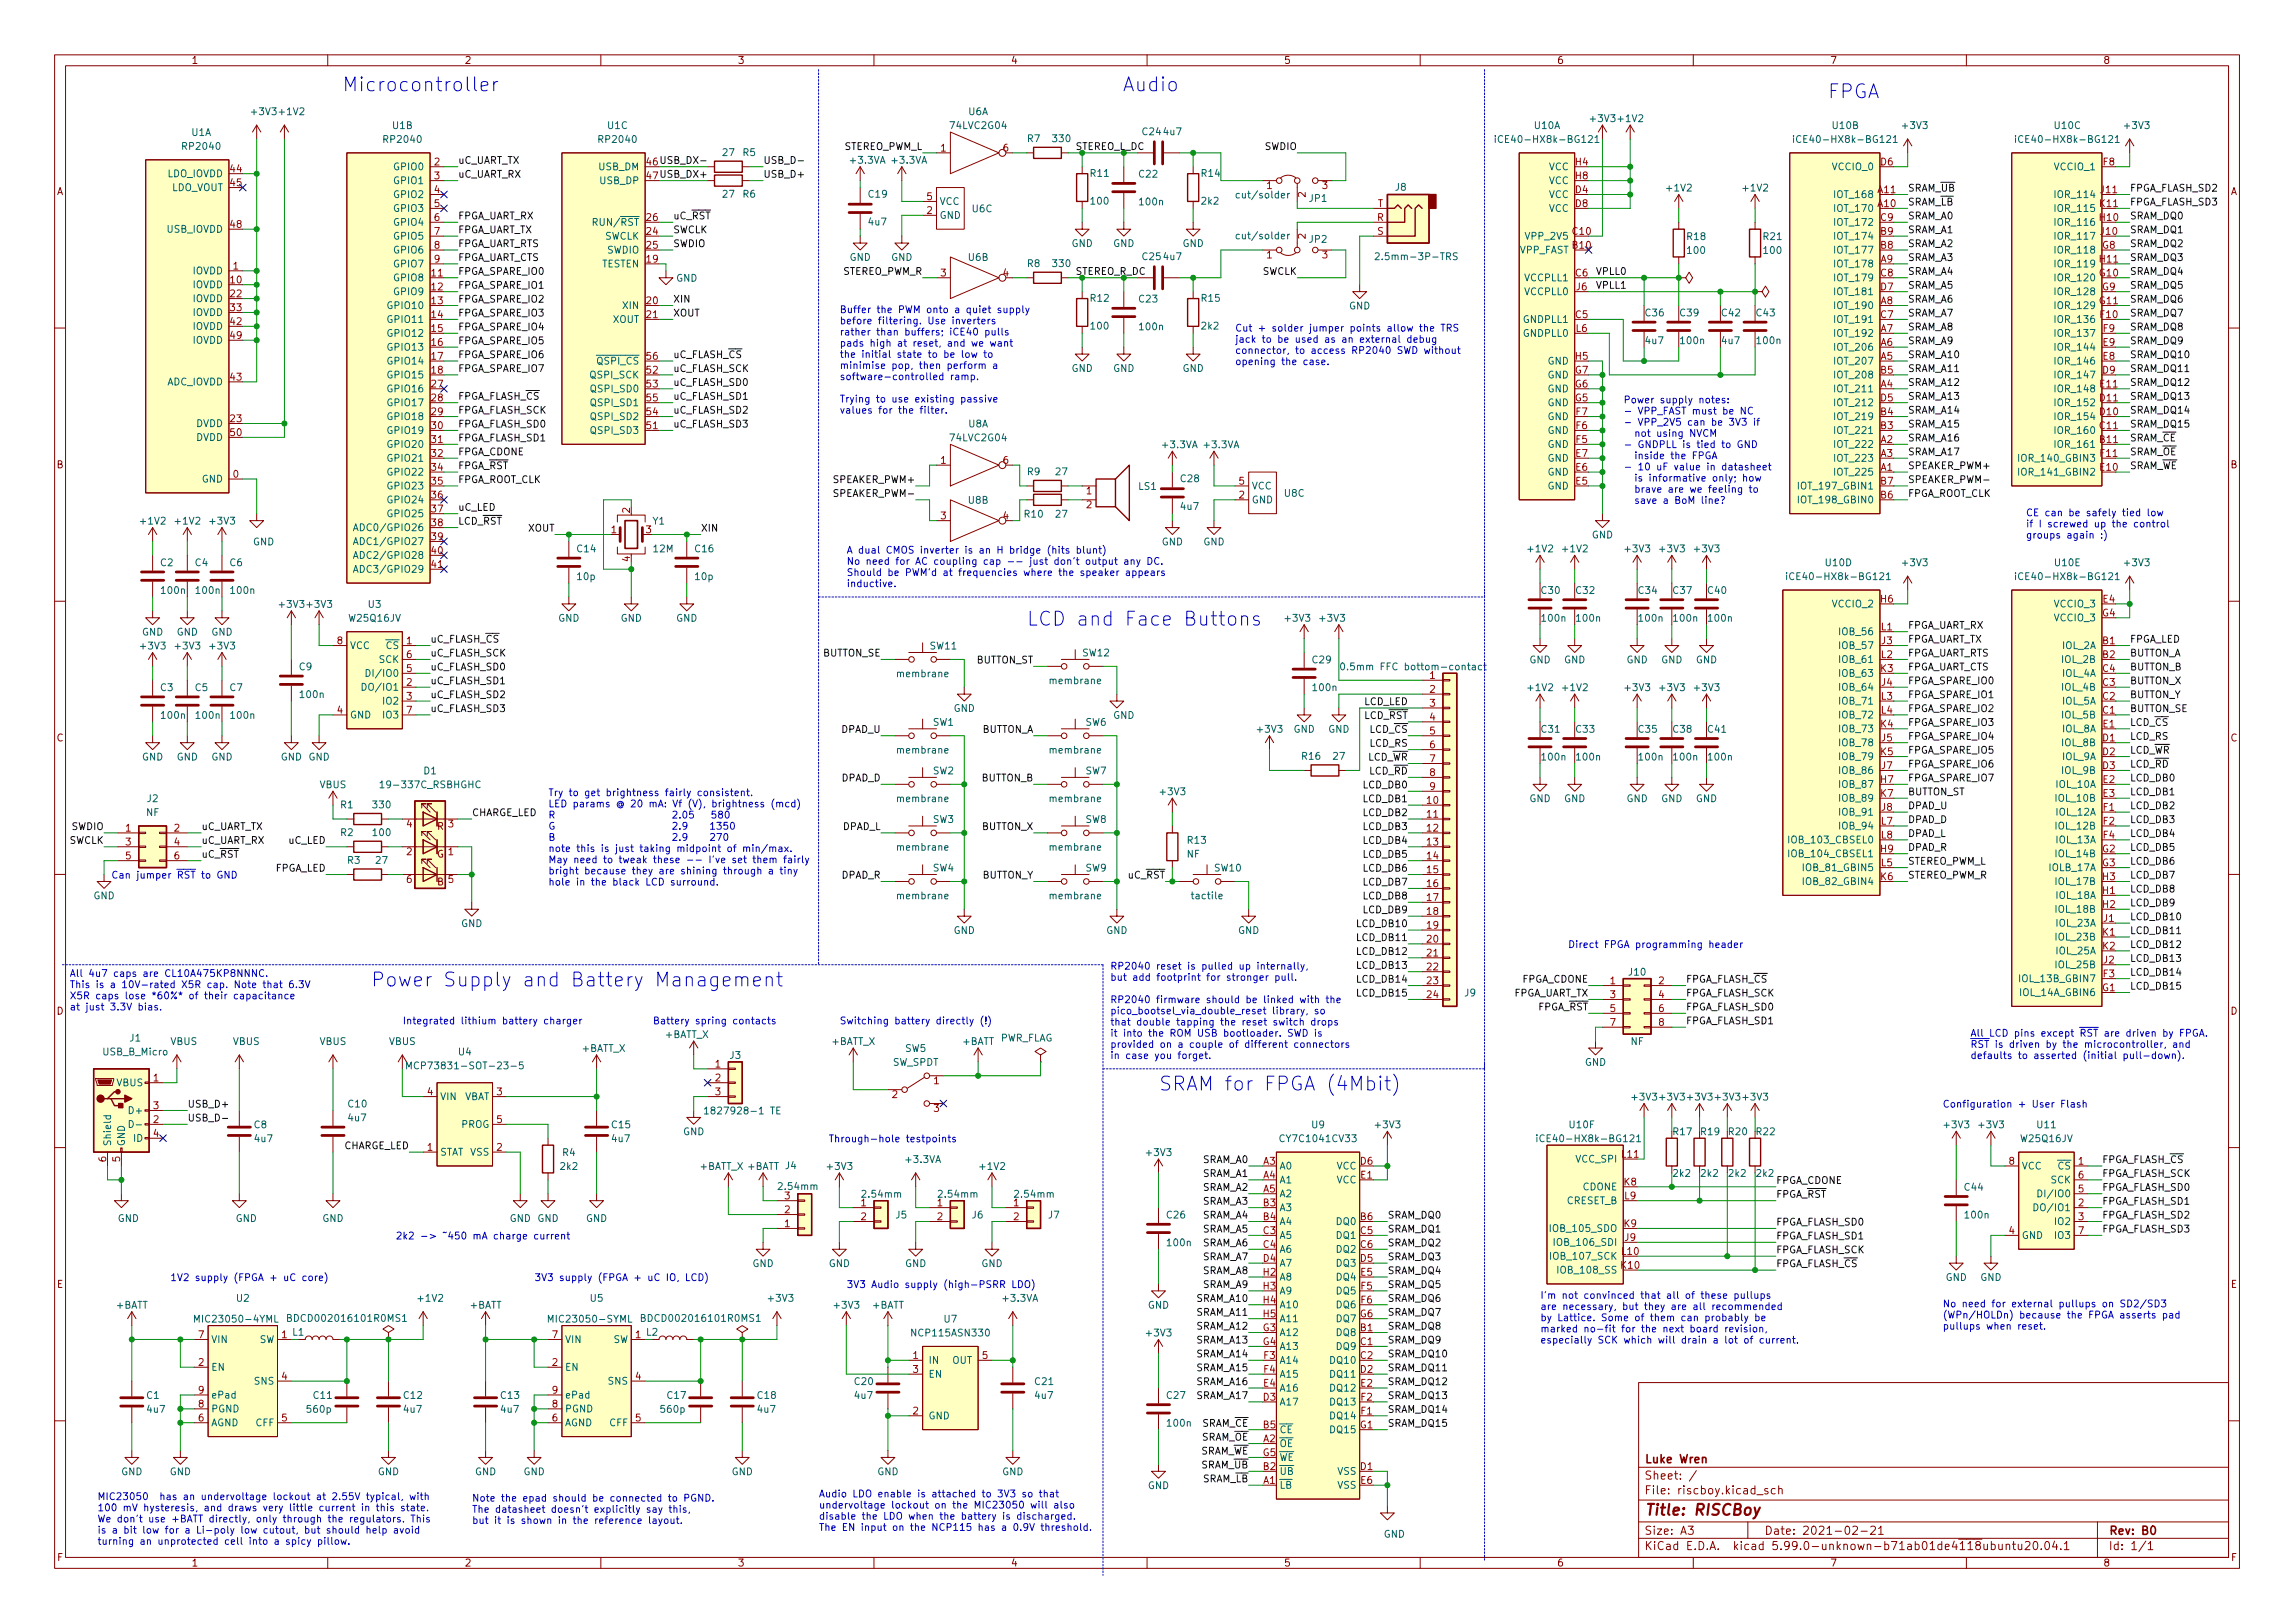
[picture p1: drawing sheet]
<svg xmlns="http://www.w3.org/2000/svg" width="420mm" height="297mm" viewBox="0 0 420 297" stroke-linecap="round" stroke-linejoin="round" font-family="sans-serif">
<defs><g id="words">
<g font-size="3.5" fill="#0000c2">
<text x="65.7" y="16.7">Microcontroller</text>
<text x="205.9" y="16.7">Audio</text>
<text x="334.3" y="18">FPGA</text>
<text x="193.2" y="114.5">LCD and Face Buttons</text>
<text x="77.1" y="180.6">Power Supply and Battery Management</text>
<text x="217" y="199.6">SRAM for FPGA (4Mbit)</text>
</g>
<text font-size="2.8" fill="#840000" x="301" y="277.3">Title: RISCBoy</text>
<g font-size="2.1" fill="#840000">
<text x="301" y="267.8">Luke Wren</text>
<text x="301" y="273.5">File: riscboy.kicad_sch</text>
<text x="301" y="270.8">Sheet: /</text>
<text x="301" y="280.9">Size: A3</text>
<text x="323" y="280.9">Date: 2021-02-21</text>
<text x="386" y="280.9">Rev: B0</text>
<text x="301" y="283.7">KiCad E.D.A. kicad 5.99.0-unknown-b71ab01de4~118~ubuntu20.04.1</text>
<text x="386" y="283.7">Id: 1/1</text>
</g>
<g font-size="1.8" fill="#840000">
<text x="35" y="11.7">1</text>
<text x="85" y="11.7">2</text>
<text x="135" y="11.7">3</text>
<text x="185" y="11.7">4</text>
<text x="235" y="11.7">5</text>
<text x="285" y="11.7">6</text>
<text x="335" y="11.7">7</text>
<text x="385" y="11.7">8</text>
<text x="10.3" y="35.7">A</text>
<text x="408.3" y="35.7">A</text>
<text x="10.3" y="85.7">B</text>
<text x="408.3" y="85.7">B</text>
<text x="10.3" y="135.7">C</text>
<text x="408.3" y="135.7">C</text>
<text x="80" y="151.9">R</text>
<text x="80" y="157">G</text>
<text x="80" y="162">B</text>
<text x="10.3" y="185.7">D</text>
<text x="408.3" y="185.7">D</text>
<text x="10.4" y="235.7">E</text>
<text x="408.4" y="235.7">E</text>
<text x="10.4" y="285.7">F</text>
<text x="35" y="286.7">1</text>
<text x="85" y="286.7">2</text>
<text x="135" y="286.7">3</text>
<text x="185" y="286.7">4</text>
<text x="235" y="286.7">5</text>
<text x="285" y="286.7">6</text>
<text x="335" y="286.7">7</text>
<text x="385" y="286.7">8</text>
<text x="408.4" y="285.7">F</text>
</g>
<g font-size="1.8" fill="#006464">
<text x="46.2" y="21.1">+3V3 +1V2</text>
<text x="71.9" y="23.6">U1B</text>
<text x="111.3" y="23.6">U1C</text>
<text x="174.2" y="23.6">74LVC2G04</text>
<text x="177.3" y="21.1">U6A</text>
<text x="280.9" y="23.6">U10A</text>
<text x="291.3" y="22.3">+3V3 +1V2</text>
<text x="335.6" y="23.6">U10B</text>
<text x="348.4" y="23.6">+3V3</text>
<text x="376.2" y="23.6">U10C</text>
<text x="389.1" y="23.6">+3V3</text>
<text x="33.6" y="27.4">RP2040</text>
<text x="35.1" y="24.9">U1A</text>
<text x="70.5" y="26.1">RP2040</text>
<text x="109.8" y="26.1">RP2040</text>
<text x="132.4" y="28.5">27</text>
<text x="136" y="28.5">R5</text>
<text x="155.8" y="30">+3.3VA</text>
<text x="163.4" y="30">+3.3VA</text>
<text x="188.1" y="26">R7</text>
<text x="192.8" y="26">330</text>
<text x="209.2" y="24.7">C24</text>
<text x="213.1" y="24.7">4u7</text>
<text x="275.2" y="26.1">iCE40-HX8k-BG121</text>
<text x="329.8" y="26.1">iCE40-HX8k-BG121</text>
<text x="370.4" y="26.1">iCE40-HX8k-BG121</text>
<text x="30.6" y="32.4">LDO_IOVDD</text>
<text x="31.3" y="35">LDO_VOUT</text>
<text x="72.3" y="31.2">GPIO0</text>
<text x="72.3" y="33.7">GPIO1</text>
<text x="109.6" y="31.2">USB_DM</text>
<text x="109.9" y="33.7">USB_DP</text>
<text x="199.7" y="32.4">R11</text>
<text x="208.6" y="32.5">C22</text>
<text x="220" y="32.4">R14</text>
<text x="255.5" y="34.9">J8</text>
<text x="283.5" y="31.2">VCC</text>
<text x="283.5" y="33.7">VCC</text>
<text x="305.2" y="35">+1V2</text>
<text x="319.2" y="35">+1V2</text>
<text x="335.6" y="31.2">VCCIO_0</text>
<text x="376.2" y="31.2">VCCIO_1</text>
<text x="72.3" y="36.2">GPIO2</text>
<text x="72.3" y="38.8">GPIO3</text>
<text x="72.3" y="41.3">GPIO4</text>
<text x="109.2" y="41.3">RUN/~RST~</text>
<text x="132.4" y="36.2">27</text>
<text x="136" y="36.2">R6</text>
<text x="159.1" y="36.2">C19</text>
<text x="159.1" y="41.2">4u7</text>
<text x="172" y="40">GND</text>
<text x="172" y="37.5">VCC</text>
<text x="178" y="38.8">U6C</text>
<text x="199.8" y="37.4">100</text>
<text x="208.7" y="37.6">100n</text>
<text x="220" y="37.4">2k2</text>
<text x="226.9" y="36.3">cut/solder</text>
<text x="239.7" y="36.9">JP1</text>
<text x="283.5" y="36.2">VCC</text>
<text x="283.5" y="38.8">VCC</text>
<text x="336.3" y="38.8">IOT_170</text>
<text x="336.3" y="36.2">IOT_168</text>
<text x="336.3" y="41.3">IOT_172</text>
<text x="376.7" y="41.3">IOR_116</text>
<text x="376.7" y="36.2">IOR_114</text>
<text x="376.7" y="38.8">IOR_115</text>
<text x="30.6" y="42.6">USB_IOVDD</text>
<text x="72.3" y="43.9">GPIO5</text>
<text x="72.3" y="46.4">GPIO6</text>
<text x="110.6" y="43.9">SWCLK</text>
<text x="111.1" y="46.4">SWDIO</text>
<text x="155.5" y="47.7">GND</text>
<text x="163.1" y="47.7">GND</text>
<text x="177.3" y="47.7">U6B</text>
<text x="196.2" y="45.2">GND</text>
<text x="203.8" y="45.2">GND</text>
<text x="209.2" y="47.6">C25</text>
<text x="213.1" y="47.6">4u7</text>
<text x="216.5" y="45.2">GND</text>
<text x="226.9" y="43.8">cut/solder</text>
<text x="239.7" y="44.4">JP2</text>
<text x="253" y="47.6">2.5mm-3P-TRS</text>
<text x="278.1" y="46.4">VPP_FAST</text>
<text x="279.6" y="43.9">VPP_2V5</text>
<text x="308.9" y="43.9">R18</text>
<text x="309" y="46.5">100</text>
<text x="322.9" y="43.9">R21</text>
<text x="323" y="46.5">100</text>
<text x="336.3" y="46.4">IOT_177</text>
<text x="336.3" y="43.9">IOT_174</text>
<text x="376.7" y="46.4">IOR_118</text>
<text x="376.7" y="43.9">IOR_117</text>
<text x="35.3" y="50.2">IOVDD</text>
<text x="35.3" y="52.7">IOVDD</text>
<text x="72.3" y="51.5">GPIO8</text>
<text x="72.3" y="48.9">GPIO7</text>
<text x="110.1" y="48.9">TESTEN</text>
<text x="123.8" y="51.5">GND</text>
<text x="188.1" y="48.9">R8</text>
<text x="192.8" y="48.9">330</text>
<text x="279.2" y="51.5">VCCPLL1</text>
<text x="336.3" y="48.9">IOT_178</text>
<text x="336.3" y="51.5">IOT_179</text>
<text x="376.7" y="51.5">IOR_120</text>
<text x="376.7" y="48.9">IOR_119</text>
<text x="35.3" y="55.3">IOVDD</text>
<text x="35.3" y="57.8">IOVDD</text>
<text x="71.3" y="56.6">GPIO10</text>
<text x="71.3" y="59.1">GPIO11</text>
<text x="72.3" y="54">GPIO9</text>
<text x="112.2" y="59.1">XOUT</text>
<text x="114.1" y="56.6">XIN</text>
<text x="199.7" y="55.2">R12</text>
<text x="208.6" y="55.4">C23</text>
<text x="220" y="55.2">R15</text>
<text x="247" y="56.6">GND</text>
<text x="279" y="59.1">GNDPLL1</text>
<text x="279.2" y="54">VCCPLL0</text>
<text x="301.3" y="57.9">C36</text>
<text x="307.6" y="57.9">C39</text>
<text x="315.3" y="57.9">C42</text>
<text x="321.6" y="57.9">C43</text>
<text x="336.3" y="56.6">IOT_190</text>
<text x="336.3" y="59.1">IOT_191</text>
<text x="336.3" y="54">IOT_181</text>
<text x="376.7" y="59.1">IOR_136</text>
<text x="376.7" y="56.6">IOR_129</text>
<text x="376.7" y="54">IOR_128</text>
<text x="35.3" y="60.4">IOVDD</text>
<text x="35.3" y="62.9">IOVDD</text>
<text x="71.3" y="61.6">GPIO12</text>
<text x="71.3" y="64.2">GPIO13</text>
<text x="199.8" y="60.3">100</text>
<text x="208.7" y="60.4">100n</text>
<text x="220" y="60.3">2k2</text>
<text x="279" y="61.6">GNDPLL0</text>
<text x="301.3" y="63">4u7</text>
<text x="307.8" y="63">100n</text>
<text x="315.3" y="63">4u7</text>
<text x="321.8" y="63">100n</text>
<text x="336.3" y="64.2">IOT_206</text>
<text x="336.3" y="61.6">IOT_192</text>
<text x="376.7" y="64.2">IOR_144</text>
<text x="376.7" y="61.6">IOR_137</text>
<text x="30.5" y="70.5">ADC_IOVDD</text>
<text x="71.3" y="66.7">GPIO14</text>
<text x="71.3" y="69.3">GPIO15</text>
<text x="71.3" y="71.8">GPIO16</text>
<text x="108.1" y="69.3">QSPI_SCK</text>
<text x="108.4" y="71.8">QSPI_SD0</text>
<text x="109.4" y="66.7">~QSPI_CS~</text>
<text x="196.2" y="68.1">GND</text>
<text x="203.8" y="68.1">GND</text>
<text x="216.5" y="68.1">GND</text>
<text x="283.3" y="71.8">GND</text>
<text x="283.3" y="69.3">GND</text>
<text x="283.3" y="66.7">GND</text>
<text x="336.3" y="71.8">IOT_211</text>
<text x="336.3" y="66.7">IOT_207</text>
<text x="336.3" y="69.3">IOT_208</text>
<text x="376.7" y="69.3">IOR_147</text>
<text x="376.7" y="71.8">IOR_148</text>
<text x="376.7" y="66.7">IOR_146</text>
<text x="71.3" y="74.3">GPIO17</text>
<text x="71.3" y="76.9">GPIO18</text>
<text x="108.4" y="76.9">QSPI_SD2</text>
<text x="108.4" y="74.3">QSPI_SD1</text>
<text x="283.3" y="76.9">GND</text>
<text x="283.3" y="74.3">GND</text>
<text x="336.3" y="76.9">IOT_219</text>
<text x="336.3" y="74.3">IOT_212</text>
<text x="376.7" y="76.9">IOR_154</text>
<text x="376.7" y="74.3">IOR_152</text>
<text x="35.9" y="78.1">DVDD</text>
<text x="35.9" y="80.7">DVDD</text>
<text x="71.3" y="79.4">GPIO19</text>
<text x="71.3" y="82">GPIO20</text>
<text x="108.4" y="79.4">QSPI_SD3</text>
<text x="174.2" y="80.8">74LVC2G04</text>
<text x="177.3" y="78.2">U8A</text>
<text x="212.9" y="82">+3.3VA</text>
<text x="220.5" y="82">+3.3VA</text>
<text x="283.3" y="82">GND</text>
<text x="283.3" y="79.4">GND</text>
<text x="336.3" y="82">IOT_222</text>
<text x="336.3" y="79.4">IOT_221</text>
<text x="376.7" y="82">IOR_161</text>
<text x="376.7" y="79.4">IOR_160</text>
<text x="37" y="88.3">GND</text>
<text x="71.3" y="84.5">GPIO21</text>
<text x="71.3" y="87">GPIO22</text>
<text x="71.3" y="89.6">GPIO23</text>
<text x="188.1" y="87">R9</text>
<text x="193.3" y="87">27</text>
<text x="208.5" y="89.6">LS1</text>
<text x="216.2" y="88.2">C28</text>
<text x="229.1" y="89.6">VCC</text>
<text x="283.3" y="89.6">GND</text>
<text x="283.3" y="87">GND</text>
<text x="283.3" y="84.5">GND</text>
<text x="329.9" y="89.6">IOT_197_GBIN1</text>
<text x="336.3" y="87">IOT_225</text>
<text x="336.3" y="84.5">IOT_223</text>
<text x="370.3" y="87">IOR_141_GBIN2</text>
<text x="370.3" y="84.5">IOR_140_GBIN3</text>
<text x="25.9" y="96">+1V2</text>
<text x="32.2" y="96">+1V2</text>
<text x="38.6" y="96">+3V3</text>
<text x="71.3" y="92.1">GPIO24</text>
<text x="71.3" y="94.7">GPIO25</text>
<text x="119.5" y="96">Y1</text>
<text x="177.3" y="92.2">U8B</text>
<text x="187.6" y="94.7">R10</text>
<text x="193.3" y="94.7">27</text>
<text x="216.2" y="93.3">4u7</text>
<text x="229.1" y="92.1">GND</text>
<text x="235.2" y="90.9">U8C</text>
<text x="329.9" y="92.1">IOT_198_GBIN0</text>
<text x="46.3" y="99.8">GND</text>
<text x="66" y="97.2">ADC0/GPIO26</text>
<text x="66" y="99.7">ADC1/GPIO27</text>
<text x="105.7" y="101.1">C14</text>
<text x="119.7" y="101.1">12M</text>
<text x="127.3" y="101.1">C16</text>
<text x="212.7" y="99.8">GND</text>
<text x="220.3" y="99.8">GND</text>
<text x="279.8" y="101.1">+1V2</text>
<text x="286.2" y="101.1">+1V2</text>
<text x="291.4" y="98.5">GND</text>
<text x="297.6" y="101.1">+3V3</text>
<text x="304" y="101.1">+3V3</text>
<text x="310.3" y="101.1">+3V3</text>
<text x="29.4" y="103.6">C2</text>
<text x="35.7" y="103.6">C4</text>
<text x="42.1" y="103.6">C6</text>
<text x="66" y="102.3">ADC2/GPIO28</text>
<text x="66" y="104.8">ADC3/GPIO29</text>
<text x="105.7" y="106.2">10p</text>
<text x="127.3" y="106.2">10p</text>
<text x="328.5" y="106.2">iCE40-HX8k-BG121</text>
<text x="334.3" y="103.6">U10D</text>
<text x="348.4" y="103.6">+3V3</text>
<text x="370.4" y="106.2">iCE40-HX8k-BG121</text>
<text x="376.2" y="103.6">U10E</text>
<text x="389.1" y="103.6">+3V3</text>
<text x="29.7" y="108.7">100n</text>
<text x="36" y="108.7">100n</text>
<text x="42.4" y="108.7">100n</text>
<text x="51.3" y="111.2">+3V3 +3V3</text>
<text x="64" y="113.8">W25Q16JV</text>
<text x="67.4" y="111.2">U3</text>
<text x="102.2" y="113.8">GND</text>
<text x="113.6" y="113.8">GND</text>
<text x="123.8" y="113.8">GND</text>
<text x="235.4" y="113.8">+3V3</text>
<text x="241.8" y="113.8">+3V3</text>
<text x="282.2" y="108.7">C30</text>
<text x="282.4" y="113.8">100n</text>
<text x="288.6" y="108.7">C32</text>
<text x="288.7" y="113.8">100n</text>
<text x="300" y="108.7">C34</text>
<text x="300.2" y="113.8">100n</text>
<text x="306.4" y="108.7">C37</text>
<text x="306.5" y="113.8">100n</text>
<text x="312.7" y="108.7">C40</text>
<text x="312.9" y="113.8">100n</text>
<text x="335.6" y="111.2">VCCIO_2</text>
<text x="376.2" y="111.2">VCCIO_3</text>
<text x="376.2" y="113.7">VCCIO_3</text>
<text x="25.9" y="118.9">+3V3</text>
<text x="26" y="116.3">GND</text>
<text x="32.2" y="118.9">+3V3</text>
<text x="32.3" y="116.3">GND</text>
<text x="38.6" y="118.9">+3V3</text>
<text x="38.7" y="116.3">GND</text>
<text x="64" y="118.8">VCC</text>
<text x="70.7" y="118.8">~CS~</text>
<text x="170.3" y="118.9">SW11</text>
<text x="337.1" y="118.8">IOB_57</text>
<text x="337.1" y="116.2">IOB_56</text>
<text x="377.6" y="118.8">IOL_2A</text>
<text x="54.8" y="122.7">C9</text>
<text x="68" y="123.9">DI/IO0</text>
<text x="69.4" y="121.3">SCK</text>
<text x="164.4" y="123.9">membrane</text>
<text x="192.4" y="125.2">membrane</text>
<text x="198.3" y="120.1">SW12</text>
<text x="240.3" y="121.4">C29</text>
<text x="247.3" y="122.7">0.5mm FFC bottom-contact</text>
<text x="280" y="121.4">GND</text>
<text x="286.3" y="121.4">GND</text>
<text x="297.8" y="121.4">GND</text>
<text x="304.1" y="121.4">GND</text>
<text x="310.5" y="121.4">GND</text>
<text x="337.1" y="123.9">IOB_63</text>
<text x="337.1" y="121.3">IOB_61</text>
<text x="377.6" y="121.3">IOL_2B</text>
<text x="377.6" y="123.9">IOL_4A</text>
<text x="29.4" y="126.5">C3</text>
<text x="29.7" y="131.6">100n</text>
<text x="35.7" y="126.5">C5</text>
<text x="36" y="131.6">100n</text>
<text x="42.1" y="126.5">C7</text>
<text x="42.4" y="131.6">100n</text>
<text x="55.1" y="127.7">100n</text>
<text x="64" y="131.5">GND</text>
<text x="67.2" y="126.4">DO/IO1</text>
<text x="70.3" y="128.9">IO2</text>
<text x="70.3" y="131.5">IO3</text>
<text x="174.6" y="130.3">GND</text>
<text x="203.8" y="131.6">GND</text>
<text x="240.5" y="126.5">100n</text>
<text x="279.8" y="126.5">+1V2</text>
<text x="286.2" y="126.5">+1V2</text>
<text x="297.6" y="126.5">+3V3</text>
<text x="304" y="126.5">+3V3</text>
<text x="310.3" y="126.5">+3V3</text>
<text x="337.1" y="126.4">IOB_64</text>
<text x="337.1" y="128.9">IOB_71</text>
<text x="337.1" y="131.5">IOB_72</text>
<text x="377.6" y="131.5">IOL_5B</text>
<text x="377.6" y="128.9">IOL_5A</text>
<text x="377.6" y="126.4">IOL_4B</text>
<text x="164.4" y="137.9">membrane</text>
<text x="170.8" y="132.8">SW1</text>
<text x="192.4" y="137.9">membrane</text>
<text x="198.7" y="132.8">SW6</text>
<text x="230.3" y="134.1">+3V3</text>
<text x="236.8" y="134.1">GND</text>
<text x="243.1" y="134.1">GND</text>
<text x="282.2" y="134.1">C31</text>
<text x="288.6" y="134.1">C33</text>
<text x="300" y="134.1">C35</text>
<text x="306.4" y="134.1">C38</text>
<text x="312.7" y="134.1">C41</text>
<text x="337.1" y="136.6">IOB_78</text>
<text x="337.1" y="134">IOB_73</text>
<text x="377.6" y="136.6">IOL_8B</text>
<text x="377.6" y="134">IOL_8A</text>
<text x="26" y="139.2">GND</text>
<text x="32.3" y="139.2">GND</text>
<text x="38.7" y="139.2">GND</text>
<text x="51.4" y="139.2">GND GND</text>
<text x="77.6" y="141.7">D1</text>
<text x="170.8" y="141.7">SW2</text>
<text x="198.7" y="141.7">SW7</text>
<text x="238.4" y="139">R16</text>
<text x="244.1" y="139">27</text>
<text x="282.4" y="139.2">100n</text>
<text x="288.7" y="139.2">100n</text>
<text x="300.2" y="139.2">100n</text>
<text x="306.5" y="139.2">100n</text>
<text x="312.9" y="139.2">100n</text>
<text x="337.1" y="141.6">IOB_86</text>
<text x="337.1" y="139.1">IOB_79</text>
<text x="377.6" y="139.1">IOL_9A</text>
<text x="377.6" y="141.6">IOL_9B</text>
<text x="26.8" y="149.3">NF</text>
<text x="27" y="146.8">J2</text>
<text x="58.5" y="144.3">VBUS</text>
<text x="62.4" y="147.9">R1</text>
<text x="68.4" y="147.9">330</text>
<text x="70.4" y="144.3">19-337C_RSBHGHC</text>
<text x="164.4" y="146.8">membrane</text>
<text x="192.4" y="146.8">membrane</text>
<text x="212.5" y="145.5">+3V3</text>
<text x="280" y="146.8">GND</text>
<text x="286.3" y="146.8">GND</text>
<text x="297.8" y="146.8">GND</text>
<text x="304.1" y="146.8">GND</text>
<text x="310.5" y="146.8">GND</text>
<text x="337.1" y="144.2">IOB_87</text>
<text x="337.1" y="149.3">IOB_91</text>
<text x="337.1" y="146.7">IOB_89</text>
<text x="376.6" y="144.2">IOL_10A</text>
<text x="376.6" y="146.7">IOL_10B</text>
<text x="376.6" y="149.3">IOL_12A</text>
<text x="62.4" y="153">R2</text>
<text x="68.4" y="153">100</text>
<text x="164.4" y="155.7">membrane</text>
<text x="170.8" y="150.6">SW3</text>
<text x="192.4" y="155.7">membrane</text>
<text x="198.7" y="150.6">SW8</text>
<text x="217.5" y="154.4">R13</text>
<text x="328.1" y="154.3">IOB_103_CBSEL0</text>
<text x="337.1" y="151.8">IOB_94</text>
<text x="376.6" y="151.8">IOL_12B</text>
<text x="376.6" y="154.3">IOL_13A</text>
<text x="63.6" y="158.1">R3</text>
<text x="68.9" y="158.1">27</text>
<text x="170.8" y="159.5">SW4</text>
<text x="198.7" y="159.5">SW9</text>
<text x="217.3" y="157">NF</text>
<text x="222.4" y="159.5">SW10</text>
<text x="328.1" y="156.9">IOB_104_CBSEL1</text>
<text x="330.7" y="162">IOB_82_GBIN4</text>
<text x="330.7" y="159.4">IOB_81_GBIN5</text>
<text x="375.3" y="159.4">IOLB_17A</text>
<text x="376.6" y="156.9">IOL_14B</text>
<text x="376.6" y="162">IOL_17B</text>
<text x="17.1" y="164.6">GND</text>
<text x="164.4" y="164.6">membrane</text>
<text x="192.4" y="164.6">membrane</text>
<text x="218.4" y="164.6">tactile</text>
<text x="376.6" y="164.5">IOL_18A</text>
<text x="376.6" y="167">IOL_18B</text>
<text x="84.4" y="169.7">GND</text>
<text x="174.6" y="170.9">GND</text>
<text x="202.5" y="170.9">GND</text>
<text x="226.6" y="170.9">GND</text>
<text x="376.6" y="169.6">IOL_23A</text>
<text x="376.6" y="172.1">IOL_23B</text>
<text x="298.2" y="178.5">J10</text>
<text x="370.2" y="179.7">IOL_13B_GBIN7</text>
<text x="376.6" y="177.2">IOL_25B</text>
<text x="376.6" y="174.7">IOL_25A</text>
<text x="268.2" y="182.4">J9</text>
<text x="370.2" y="182.3">IOL_14A_GBIN6</text>
<text x="23.8" y="190.6">J1</text>
<text x="31.2" y="191.2">VBUS</text>
<text x="42.6" y="191.2">VBUS</text>
<text x="58.5" y="191.2">VBUS</text>
<text x="71.2" y="191.2">VBUS</text>
<text x="121.8" y="190">+BATT_X</text>
<text x="152.3" y="191.2">+BATT_X</text>
<text x="176.2" y="191.2">+BATT</text>
<text x="183" y="190.6">PWR_FLAG</text>
<text x="298.5" y="191.2">NF</text>
<text x="18.9" y="193.1">USB_B_Micro</text>
<text x="76.5" y="195.7">MCP73831-SOT-23-5</text>
<text x="84" y="193.1">U4</text>
<text x="106.5" y="192.5">+BATT_X</text>
<text x="133.6" y="193.8">J3</text>
<text x="163.4" y="195.1">SW_SPDT</text>
<text x="165.7" y="192.5">SW5</text>
<text x="290.1" y="195.1">GND</text>
<text x="21.4" y="198.8">VBUS</text>
<text x="24" y="203.9">D+</text>
<text x="63.8" y="202.7">C10</text>
<text x="80.5" y="201.3">VIN</text>
<text x="84.8" y="201.3">VBAT</text>
<text x="130.3" y="203.9">1827928-1 TE</text>
<text x="298.9" y="201.4">+3V3 +3V3 +3V3 +3V3 +3V3</text>
<text x="20.3" y="209.8" transform="rotate(-90 20.3 209.8)">Shield</text>
<text x="22.9" y="209.8" transform="rotate(-90 22.9 209.8)">GND</text>
<text x="24.5" y="209">ID</text>
<text x="46.5" y="206.5">C8</text>
<text x="46.7" y="209">4u7</text>
<text x="63.8" y="205.2">4u7</text>
<text x="84.5" y="206.4">PROG</text>
<text x="112.1" y="206.5">C15</text>
<text x="112.1" y="209">4u7</text>
<text x="125" y="207.8">GND</text>
<text x="234.8" y="209">CY7C1041CV33</text>
<text x="240.2" y="206.5">U9</text>
<text x="251.9" y="206.5">+3V3</text>
<text x="282.8" y="209">iCE40-HX8k-BG121</text>
<text x="287.4" y="206.5">U10F</text>
<text x="306.4" y="207.8">R17</text>
<text x="311.5" y="207.8">R19</text>
<text x="316.5" y="207.8">R20</text>
<text x="321.6" y="207.8">R22</text>
<text x="356" y="206.5">+3V3</text>
<text x="362.4" y="206.5">+3V3</text>
<text x="370.1" y="209">W25Q16JV</text>
<text x="373" y="206.5">U11</text>
<text x="80.5" y="211.5">STAT VSS</text>
<text x="102.7" y="214.1">2k2</text>
<text x="103" y="211.6">R4</text>
<text x="128.1" y="214.1">+BATT_X +BATT</text>
<text x="143.8" y="214">J4</text>
<text x="151.6" y="214.1">+3V3</text>
<text x="165.9" y="212.8">+3.3VA</text>
<text x="179.5" y="214.1">+1V2</text>
<text x="210" y="211.6">+3V3</text>
<text x="234.2" y="214">A0</text>
<text x="244.7" y="214">VCC</text>
<text x="288.6" y="212.8">VCC_SPI</text>
<text x="306.4" y="215.4">2k2</text>
<text x="311.5" y="215.4">2k2</text>
<text x="316.6" y="215.4">2k2</text>
<text x="321.6" y="215.4">2k2</text>
<text x="370.1" y="214">VCC</text>
<text x="376.8" y="214">~CS~</text>
<text x="142.8" y="217.8">2.54mm</text>
<text x="158.1" y="219.2">2.54mm</text>
<text x="172" y="219.2">2.54mm</text>
<text x="186" y="219.2">2.54mm</text>
<text x="234.2" y="216.6">A1</text>
<text x="234.2" y="219.1">A2</text>
<text x="234.2" y="221.7">A3</text>
<text x="244.7" y="216.6">VCC</text>
<text x="286.7" y="220.4">CRESET_B</text>
<text x="289.8" y="217.8">CDONE</text>
<text x="359.7" y="217.9">C44</text>
<text x="373.2" y="221.7">DO/IO1</text>
<text x="374.1" y="219.1">DI/IO0</text>
<text x="375.5" y="216.6">SCK</text>
<text x="21.5" y="223.6">GND</text>
<text x="43.1" y="223.6">GND</text>
<text x="59" y="223.6">GND</text>
<text x="93.3" y="223.6">GND GND</text>
<text x="107.3" y="223.6">GND</text>
<text x="164" y="223">J5</text>
<text x="178" y="223">J6</text>
<text x="192" y="223">J7</text>
<text x="213.7" y="223">C26</text>
<text x="234.2" y="224.2">A4</text>
<text x="234.2" y="226.7">A5</text>
<text x="244.8" y="224.2">DQ0</text>
<text x="244.8" y="226.7">DQ1</text>
<text x="284.3" y="225.5">IOB_105_SDO</text>
<text x="359.9" y="223">100n</text>
<text x="370.1" y="226.7">GND</text>
<text x="376.4" y="224.2">IO2</text>
<text x="376.4" y="226.7">IO3</text>
<text x="137.7" y="231.9">GND</text>
<text x="151.7" y="231.9">GND</text>
<text x="165.7" y="231.9">GND</text>
<text x="179.6" y="231.9">GND</text>
<text x="213.8" y="228.1">100n</text>
<text x="234.2" y="229.3">A6</text>
<text x="234.2" y="231.8">A7</text>
<text x="244.8" y="229.3">DQ2</text>
<text x="244.8" y="231.8">DQ3</text>
<text x="284.4" y="230.5">IOB_107_SCK</text>
<text x="285.2" y="228">IOB_106_SDI</text>
<text x="285.7" y="233.1">IOB_108_SS</text>
<text x="21.3" y="239.5">+BATT</text>
<text x="43.3" y="238.2">U2</text>
<text x="76.7" y="238.2">+1V2</text>
<text x="86" y="239.5">+BATT</text>
<text x="108.1" y="238.2">U5</text>
<text x="140.8" y="238.2">+3V3</text>
<text x="152.9" y="239.5">+3V3</text>
<text x="159.7" y="239.5">+BATT</text>
<text x="183.7" y="238.2">+3.3VA</text>
<text x="210.1" y="239.5">GND</text>
<text x="234.2" y="234.4">A8</text>
<text x="234.2" y="236.9">A9</text>
<text x="234.2" y="239.4">A10</text>
<text x="244.8" y="234.4">DQ4</text>
<text x="244.8" y="236.9">DQ5</text>
<text x="244.8" y="239.4">DQ6</text>
<text x="356.2" y="234.4">GND</text>
<text x="362.5" y="234.4">GND</text>
<text x="36.4" y="242">MIC23050-4YML</text>
<text x="38.6" y="245.8">VIN</text>
<text x="47.4" y="245.8">SW</text>
<text x="53.6" y="241.9">BDCD002016101R0MS1</text>
<text x="53.6" y="244.4">L1</text>
<text x="101.1" y="242">MIC23050-SYML</text>
<text x="103.4" y="245.8">VIN</text>
<text x="112.2" y="245.8">SW</text>
<text x="118.3" y="241.9">BDCD002016101R0MS1</text>
<text x="118.3" y="244.4">L2</text>
<text x="167.3" y="244.6">NCP115ASN330</text>
<text x="172.9" y="242">U7</text>
<text x="210" y="244.6">+3V3</text>
<text x="234.2" y="244.5">A12</text>
<text x="234.2" y="242">A11</text>
<text x="244.8" y="244.5">DQ8</text>
<text x="244.8" y="242">DQ7</text>
<text x="38.6" y="250.9">EN</text>
<text x="103.4" y="250.9">EN</text>
<text x="169.9" y="249.6">IN</text>
<text x="174.3" y="249.6">OUT</text>
<text x="234.2" y="249.6">A14</text>
<text x="234.2" y="247.1">A13</text>
<text x="243.8" y="249.6">DQ10</text>
<text x="244.8" y="247.1">DQ9</text>
<text x="26.9" y="256">C1</text>
<text x="38.6" y="255.9">ePad</text>
<text x="46.7" y="253.4">SNS</text>
<text x="57.5" y="256">C11</text>
<text x="74" y="256">C12</text>
<text x="91.7" y="256">C13</text>
<text x="103.4" y="255.9">ePad</text>
<text x="111.4" y="253.4">SNS</text>
<text x="122.2" y="256">C17</text>
<text x="138.7" y="256">C18</text>
<text x="156.5" y="253.5">C20</text>
<text x="156.5" y="256">4u7</text>
<text x="169.9" y="252.1">EN</text>
<text x="189.5" y="253.5">C21</text>
<text x="189.6" y="256">4u7</text>
<text x="213.7" y="256">C27</text>
<text x="234.2" y="257.2">A17</text>
<text x="234.2" y="254.7">A16</text>
<text x="234.2" y="252.1">A15</text>
<text x="243.8" y="252.1">DQ11</text>
<text x="243.8" y="254.7">DQ12</text>
<text x="243.8" y="257.2">DQ13</text>
<text x="27" y="258.6">4u7</text>
<text x="38.6" y="261">AGND</text>
<text x="38.6" y="258.5">PGND</text>
<text x="46.9" y="261">CFF</text>
<text x="56.3" y="258.6">560p</text>
<text x="74" y="258.6">4u7</text>
<text x="91.8" y="258.6">4u7</text>
<text x="103.4" y="261">AGND</text>
<text x="103.4" y="258.5">PGND</text>
<text x="111.6" y="261">CFF</text>
<text x="121.1" y="258.6">560p</text>
<text x="138.8" y="258.6">4u7</text>
<text x="169.9" y="259.8">GND</text>
<text x="213.8" y="261.1">100n</text>
<text x="234.2" y="262.3">~CE~</text>
<text x="243.8" y="259.8">DQ14</text>
<text x="243.8" y="262.3">DQ15</text>
<text x="22.2" y="270">GND</text>
<text x="31.1" y="270">GND</text>
<text x="69.2" y="270">GND</text>
<text x="86.9" y="270">GND</text>
<text x="95.8" y="270">GND</text>
<text x="133.9" y="270">GND</text>
<text x="160.6" y="270">GND</text>
<text x="183.5" y="270">GND</text>
<text x="234.2" y="264.8">~OE~</text>
<text x="234.2" y="269.9">~UB~</text>
<text x="234.2" y="267.4">~WE~</text>
<text x="244.9" y="269.9">VSS</text>
<text x="210.1" y="272.5">GND</text>
<text x="234.2" y="272.5">~LB~</text>
<text x="244.9" y="272.5">VSS</text>
<text x="253.3" y="281.4">GND</text>
</g>
<g font-size="1.8" fill="#0f0f0f">
<text x="83.8" y="30">uC_UART_TX</text>
<text x="139.7" y="30">USB_D-</text>
<text x="154.3" y="27.4">STEREO_PWM_L</text>
<text x="231.5" y="27.4">SWDIO</text>
<text x="83.8" y="32.5">uC_UART_RX</text>
<text x="118.4" y="30.3">46USB_DX-</text>
<text x="118.4" y="32.8">47USB_DX+</text>
<text x="139.7" y="32.5">USB_D+</text>
<text x="349.2" y="35.1">SRAM_~UB~</text>
<text x="389.9" y="35.1">FPGA_FLASH_SD2</text>
<text x="83.8" y="40.1">FPGA_UART_RX</text>
<text x="123.2" y="40.1">uC_~RST~</text>
<text x="349.2" y="37.6">SRAM_~LB~</text>
<text x="349.2" y="40.1">SRAM_A0</text>
<text x="389.9" y="37.6">FPGA_FLASH_SD3</text>
<text x="389.9" y="40.1">SRAM_DQ0</text>
<text x="83.8" y="45.2">FPGA_UART_RTS</text>
<text x="83.8" y="42.7">FPGA_UART_TX</text>
<text x="83.8" y="47.8">FPGA_UART_CTS</text>
<text x="123.2" y="45.2">SWDIO</text>
<text x="123.2" y="42.7">SWCLK</text>
<text x="349.2" y="47.8">SRAM_A3</text>
<text x="349.2" y="45.2">SRAM_A2</text>
<text x="349.2" y="42.7">SRAM_A1</text>
<text x="389.9" y="42.7">SRAM_DQ1</text>
<text x="389.9" y="45.2">SRAM_DQ2</text>
<text x="389.9" y="47.8">SRAM_DQ3</text>
<text x="83.8" y="52.8">FPGA_SPARE_IO1</text>
<text x="83.8" y="50.3">FPGA_SPARE_IO0</text>
<text x="154.1" y="50.3">STEREO_PWM_R</text>
<text x="231" y="50.3">SWCLK</text>
<text x="292.1" y="52.8">VPLL1</text>
<text x="292.1" y="50.3">VPLL0</text>
<text x="349.2" y="52.8">SRAM_A5</text>
<text x="349.2" y="50.3">SRAM_A4</text>
<text x="389.9" y="50.3">SRAM_DQ4</text>
<text x="389.9" y="52.8">SRAM_DQ5</text>
<text x="83.8" y="57.9">FPGA_SPARE_IO3</text>
<text x="83.8" y="55.4">FPGA_SPARE_IO2</text>
<text x="123.2" y="57.9">XOUT</text>
<text x="123.2" y="55.4">XIN</text>
<text x="349.2" y="55.4">SRAM_A6</text>
<text x="349.2" y="57.9">SRAM_A7</text>
<text x="389.9" y="55.4">SRAM_DQ6</text>
<text x="389.9" y="57.9">SRAM_DQ7</text>
<text x="83.8" y="65.5">FPGA_SPARE_IO6</text>
<text x="83.8" y="63">FPGA_SPARE_IO5</text>
<text x="83.8" y="60.5">FPGA_SPARE_IO4</text>
<text x="123.2" y="65.5">uC_FLASH_~CS~</text>
<text x="349.2" y="60.5">SRAM_A8</text>
<text x="349.2" y="63">SRAM_A9</text>
<text x="349.2" y="65.5">SRAM_A10</text>
<text x="389.9" y="60.5">SRAM_DQ8</text>
<text x="389.9" y="63">SRAM_DQ9</text>
<text x="389.9" y="65.5">SRAM_DQ10</text>
<text x="83.8" y="68.1">FPGA_SPARE_IO7</text>
<text x="123.2" y="70.6">uC_FLASH_SD0</text>
<text x="123.2" y="68.1">uC_FLASH_SCK</text>
<text x="349.2" y="68.1">SRAM_A11</text>
<text x="349.2" y="70.6">SRAM_A12</text>
<text x="389.9" y="70.6">SRAM_DQ12</text>
<text x="389.9" y="68.1">SRAM_DQ11</text>
<text x="83.8" y="75.7">FPGA_FLASH_SCK</text>
<text x="83.8" y="73.2">FPGA_FLASH_~CS~</text>
<text x="123.2" y="75.7">uC_FLASH_SD2</text>
<text x="123.2" y="73.2">uC_FLASH_SD1</text>
<text x="349.2" y="73.2">SRAM_A13</text>
<text x="349.2" y="75.7">SRAM_A14</text>
<text x="389.9" y="73.2">SRAM_DQ13</text>
<text x="389.9" y="75.7">SRAM_DQ14</text>
<text x="83.8" y="78.2">FPGA_FLASH_SD0</text>
<text x="83.8" y="83.3">FPGA_CDONE</text>
<text x="83.8" y="80.8">FPGA_FLASH_SD1</text>
<text x="123.2" y="78.2">uC_FLASH_SD3</text>
<text x="349.2" y="78.2">SRAM_A15</text>
<text x="349.2" y="83.3">SRAM_A17</text>
<text x="349.2" y="80.8">SRAM_A16</text>
<text x="389.9" y="80.8">SRAM_~CE~</text>
<text x="389.9" y="83.3">SRAM_~OE~</text>
<text x="389.9" y="78.2">SRAM_DQ15</text>
<text x="83.8" y="85.9">FPGA_~RST~</text>
<text x="83.8" y="88.4">FPGA_ROOT_CLK</text>
<text x="152.8" y="88.4">SPEAKER_PWM+</text>
<text x="349.2" y="88.4">SPEAKER_PWM-</text>
<text x="349.2" y="85.9">SPEAKER_PWM+</text>
<text x="389.9" y="85.9">SRAM_~WE~</text>
<text x="83.8" y="93.5">uC_LED</text>
<text x="153.2" y="90.9">SPEAKER_PWM-</text>
<text x="349.2" y="90.9">FPGA_ROOT_CLK</text>
<text x="83.8" y="96">LCD_~RST~</text>
<text x="96.7" y="97.3">XOUT</text>
<text x="128.3" y="97.3">XIN</text>
<text x="78.7" y="117.6">uC_FLASH_~CS~</text>
<text x="349.2" y="115.1">FPGA_UART_RX</text>
<text x="349.2" y="117.6">FPGA_UART_TX</text>
<text x="389.9" y="117.6">FPGA_LED</text>
<text x="78.7" y="120.1">uC_FLASH_SCK</text>
<text x="78.7" y="122.7">uC_FLASH_SD0</text>
<text x="78.7" y="125.2">uC_FLASH_SD1</text>
<text x="150.6" y="120.1">BUTTON_SE</text>
<text x="178.6" y="121.4">BUTTON_ST</text>
<text x="349.2" y="120.1">FPGA_UART_RTS</text>
<text x="349.2" y="122.7">FPGA_UART_CTS</text>
<text x="349.2" y="125.2">FPGA_SPARE_IO0</text>
<text x="389.9" y="125.2">BUTTON_X</text>
<text x="389.9" y="122.7">BUTTON_B</text>
<text x="389.9" y="120.1">BUTTON_A</text>
<text x="78.7" y="127.8">uC_FLASH_SD2</text>
<text x="78.7" y="130.3">uC_FLASH_SD3</text>
<text x="249.7" y="131.6">LCD_~RST~</text>
<text x="249.7" y="129">LCD_LED</text>
<text x="349.2" y="127.8">FPGA_SPARE_IO1</text>
<text x="349.2" y="130.3">FPGA_SPARE_IO2</text>
<text x="389.9" y="130.3">BUTTON_SE</text>
<text x="389.9" y="127.8">BUTTON_Y</text>
<text x="154" y="134.1">DPAD_U</text>
<text x="179.6" y="134.1">BUTTON_A</text>
<text x="250.7" y="136.7">LCD_RS</text>
<text x="250.7" y="134.1">LCD_~CS~</text>
<text x="349.2" y="132.8">FPGA_SPARE_IO3</text>
<text x="349.2" y="137.9">FPGA_SPARE_IO5</text>
<text x="349.2" y="135.4">FPGA_SPARE_IO4</text>
<text x="389.9" y="137.9">LCD_~WR~</text>
<text x="389.9" y="135.4">LCD_RS</text>
<text x="389.9" y="132.8">LCD_~CS~</text>
<text x="154" y="143">DPAD_D</text>
<text x="179.6" y="143">BUTTON_B</text>
<text x="250.2" y="139.2">LCD_~WR~</text>
<text x="250.6" y="141.7">LCD_~RD~</text>
<text x="349.2" y="140.5">FPGA_SPARE_IO6</text>
<text x="349.2" y="143">FPGA_SPARE_IO7</text>
<text x="389.9" y="143">LCD_DB0</text>
<text x="389.9" y="140.5">LCD_~RD~</text>
<text x="86.4" y="149.4">CHARGE_LED</text>
<text x="249.7" y="149.4">LCD_DB2</text>
<text x="249.7" y="146.8">LCD_DB1</text>
<text x="249.7" y="144.3">LCD_DB0</text>
<text x="349.2" y="145.5">BUTTON_ST</text>
<text x="349.2" y="148.1">DPAD_U</text>
<text x="389.9" y="145.5">LCD_DB1</text>
<text x="389.9" y="148.1">LCD_DB2</text>
<text x="12.6" y="154.4">SWCLK</text>
<text x="13.1" y="151.9">SWDIO</text>
<text x="36.8" y="151.9">uC_UART_TX</text>
<text x="36.8" y="154.4">uC_UART_RX</text>
<text x="52.8" y="154.4">uC_LED</text>
<text x="154.2" y="151.9">DPAD_L</text>
<text x="179.7" y="151.9">BUTTON_X</text>
<text x="249.7" y="154.4">LCD_DB4</text>
<text x="249.7" y="151.9">LCD_DB3</text>
<text x="349.2" y="150.6">DPAD_D</text>
<text x="349.2" y="155.7">DPAD_R</text>
<text x="349.2" y="153.2">DPAD_L</text>
<text x="389.9" y="150.6">LCD_DB3</text>
<text x="389.9" y="153.2">LCD_DB4</text>
<text x="389.9" y="155.7">LCD_DB5</text>
<text x="36.8" y="157">uC_~RST~</text>
<text x="50.3" y="159.5">FPGA_LED</text>
<text x="154" y="160.8">DPAD_R</text>
<text x="179.7" y="160.8">BUTTON_Y</text>
<text x="249.7" y="159.5">LCD_DB6</text>
<text x="249.7" y="157">LCD_DB5</text>
<text x="349.2" y="158.2">STEREO_PWM_L</text>
<text x="349.2" y="160.8">STEREO_PWM_R</text>
<text x="389.9" y="158.2">LCD_DB6</text>
<text x="389.9" y="160.8">LCD_DB7</text>
<text x="249.7" y="164.6">LCD_DB8</text>
<text x="249.7" y="167.1">LCD_DB9</text>
<text x="249.7" y="162.1">LCD_DB7</text>
<text x="389.9" y="163.3">LCD_DB8</text>
<text x="389.9" y="165.9">LCD_DB9</text>
<text x="248.7" y="169.7">LCD_DB10</text>
<text x="248.7" y="172.2">LCD_DB11</text>
<text x="389.9" y="168.4">LCD_DB10</text>
<text x="389.9" y="170.9">LCD_DB11</text>
<text x="389.9" y="173.5">LCD_DB12</text>
<text x="248.7" y="174.8">LCD_DB12</text>
<text x="248.7" y="177.3">LCD_DB13</text>
<text x="248.7" y="179.8">LCD_DB14</text>
<text x="278.5" y="179.8">FPGA_CDONE</text>
<text x="308.6" y="179.8">FPGA_FLASH_~CS~</text>
<text x="389.9" y="176">LCD_DB13</text>
<text x="389.9" y="178.6">LCD_DB14</text>
<text x="248.7" y="182.4">LCD_DB15</text>
<text x="276.8" y="182.4">FPGA_UART_TX</text>
<text x="281.4" y="184.9">FPGA_~RST~</text>
<text x="308.6" y="182.4">FPGA_FLASH_SCK</text>
<text x="308.6" y="184.9">FPGA_FLASH_SD0</text>
<text x="389.9" y="181.1">LCD_DB15</text>
<text x="308.6" y="187.5">FPGA_FLASH_SD1</text>
<text x="34.3" y="202.7">USB_D+</text>
<text x="34.3" y="205.2">USB_D-</text>
<text x="62.7" y="210.3">CHARGE_LED</text>
<text x="220.1" y="212.9">SRAM_A0</text>
<text x="220.1" y="215.4">SRAM_A1</text>
<text x="384.8" y="215.4">FPGA_FLASH_SCK</text>
<text x="384.8" y="212.9">FPGA_FLASH_~CS~</text>
<text x="220.1" y="220.5">SRAM_A3</text>
<text x="220.1" y="217.9">SRAM_A2</text>
<text x="325.1" y="219.2">FPGA_~RST~</text>
<text x="325.1" y="216.7">FPGA_CDONE</text>
<text x="384.8" y="220.5">FPGA_FLASH_SD1</text>
<text x="384.8" y="217.9">FPGA_FLASH_SD0</text>
<text x="220.1" y="225.6">SRAM_A5</text>
<text x="220.1" y="223">SRAM_A4</text>
<text x="254" y="223">SRAM_DQ0</text>
<text x="254" y="225.6">SRAM_DQ1</text>
<text x="325.1" y="224.3">FPGA_FLASH_SD0</text>
<text x="325.1" y="226.8">FPGA_FLASH_SD1</text>
<text x="384.8" y="223">FPGA_FLASH_SD2</text>
<text x="384.8" y="225.6">FPGA_FLASH_SD3</text>
<text x="220.1" y="233.2">SRAM_A8</text>
<text x="220.1" y="230.6">SRAM_A7</text>
<text x="220.1" y="228.1">SRAM_A6</text>
<text x="254" y="230.6">SRAM_DQ3</text>
<text x="254" y="233.2">SRAM_DQ4</text>
<text x="254" y="228.1">SRAM_DQ2</text>
<text x="325.1" y="229.4">FPGA_FLASH_SCK</text>
<text x="325.1" y="231.9">FPGA_FLASH_~CS~</text>
<text x="219.2" y="238.3">SRAM_A10</text>
<text x="220.1" y="235.7">SRAM_A9</text>
<text x="254" y="235.7">SRAM_DQ5</text>
<text x="254" y="238.3">SRAM_DQ6</text>
<text x="219.2" y="245.9">SRAM_A13</text>
<text x="219.2" y="243.3">SRAM_A12</text>
<text x="219.2" y="240.8">SRAM_A11</text>
<text x="254" y="240.8">SRAM_DQ7</text>
<text x="254" y="243.3">SRAM_DQ8</text>
<text x="254" y="245.9">SRAM_DQ9</text>
<text x="219.2" y="248.4">SRAM_A14</text>
<text x="219.2" y="251">SRAM_A15</text>
<text x="254" y="251">SRAM_DQ11</text>
<text x="254" y="248.4">SRAM_DQ10</text>
<text x="219.2" y="256">SRAM_A17</text>
<text x="219.2" y="253.5">SRAM_A16</text>
<text x="254" y="253.5">SRAM_DQ12</text>
<text x="254" y="256">SRAM_DQ13</text>
<text x="254" y="261.1">SRAM_DQ15</text>
<text x="254" y="258.6">SRAM_DQ14</text>
</g>
<g font-size="1.8" fill="#a90000">
<text x="172.2" y="27.7">1</text>
<text x="183.7" y="27.7">6</text>
<text x="42.2" y="31.5">44</text>
<text x="42.2" y="34.1">45</text>
<text x="79.5" y="30.3">2</text>
<text x="79.5" y="32.8">3</text>
<text x="79.5" y="35.3">4</text>
<text x="231.9" y="34.6">1</text>
<text x="242.1" y="34.6">3</text>
<text x="288.4" y="35.3">D4</text>
<text x="288.4" y="30.3">H4</text>
<text x="288.4" y="32.8">H8</text>
<text x="343.8" y="35.3">A11</text>
<text x="344.3" y="30.3">D6</text>
<text x="384.6" y="35.3">J11</text>
<text x="385" y="30.3">F8</text>
<text x="42.2" y="41.7">48</text>
<text x="79.5" y="37.9">5</text>
<text x="79.5" y="40.4">6</text>
<text x="118.4" y="40.4">26</text>
<text x="169.7" y="39.2">2</text>
<text x="169.7" y="36.6">5</text>
<text x="239" y="36.1" transform="rotate(-90 239 36.1)">2</text>
<text x="252.1" y="40.4">R</text>
<text x="252.2" y="37.9">T</text>
<text x="288.4" y="37.9">D8</text>
<text x="343.8" y="37.9">A10</text>
<text x="344.3" y="40.4">C9</text>
<text x="384.5" y="40.4">H10</text>
<text x="384.5" y="37.9">K11</text>
<text x="79.5" y="43">7</text>
<text x="79.5" y="45.5">8</text>
<text x="118.4" y="43">24</text>
<text x="118.4" y="45.5">25</text>
<text x="231.9" y="47.3">1</text>
<text x="239" y="43.7" transform="rotate(-90 239 43.7)">2</text>
<text x="242.1" y="47.3">3</text>
<text x="252.1" y="43">S</text>
<text x="287.9" y="45.5">B10</text>
<text x="287.9" y="43">C10</text>
<text x="344.3" y="45.5">B8</text>
<text x="344.3" y="43">B9</text>
<text x="384.6" y="43">J10</text>
<text x="384.9" y="45.5">G8</text>
<text x="42.2" y="51.9">10</text>
<text x="42.7" y="49.3">1</text>
<text x="79" y="50.6">11</text>
<text x="79" y="53.1">12</text>
<text x="79.5" y="48">9</text>
<text x="118.4" y="48">19</text>
<text x="172.2" y="50.6">3</text>
<text x="183.7" y="50.6">4</text>
<text x="288.4" y="50.6">C6</text>
<text x="288.6" y="53.1">J6</text>
<text x="344.3" y="48">A9</text>
<text x="344.3" y="50.6">C8</text>
<text x="344.3" y="53.1">D7</text>
<text x="384.4" y="50.6">G10</text>
<text x="384.5" y="48">H11</text>
<text x="384.9" y="53.1">G9</text>
<text x="42.2" y="54.4">22</text>
<text x="42.2" y="56.9">33</text>
<text x="42.2" y="59.5">42</text>
<text x="79" y="55.7">13</text>
<text x="79" y="58.2">14</text>
<text x="118.4" y="55.7">20</text>
<text x="118.4" y="58.2">21</text>
<text x="288.4" y="58.2">C5</text>
<text x="344.3" y="55.7">A8</text>
<text x="344.3" y="58.2">C7</text>
<text x="384.4" y="55.7">G11</text>
<text x="384.6" y="58.2">F10</text>
<text x="42.2" y="62">49</text>
<text x="79" y="60.7">15</text>
<text x="79" y="63.3">16</text>
<text x="79" y="65.8">17</text>
<text x="118.4" y="65.8">56</text>
<text x="288.4" y="65.8">H5</text>
<text x="288.5" y="60.7">L6</text>
<text x="344.3" y="65.8">A5</text>
<text x="344.3" y="63.3">A6</text>
<text x="344.3" y="60.7">A7</text>
<text x="385" y="65.8">E8</text>
<text x="385" y="63.3">E9</text>
<text x="385" y="60.7">F9</text>
<text x="42.2" y="69.6">43</text>
<text x="79" y="68.4">18</text>
<text x="79" y="70.9">27</text>
<text x="118.4" y="68.4">52</text>
<text x="118.4" y="70.9">53</text>
<text x="288.4" y="70.9">G6</text>
<text x="288.4" y="68.4">G7</text>
<text x="344.3" y="70.9">A4</text>
<text x="344.3" y="68.4">B5</text>
<text x="384.5" y="70.9">E11</text>
<text x="384.9" y="68.4">D9</text>
<text x="42.2" y="77.3">23</text>
<text x="79" y="73.4">28</text>
<text x="79" y="76">29</text>
<text x="118.4" y="76">54</text>
<text x="118.4" y="73.4">55</text>
<text x="288.4" y="73.4">G5</text>
<text x="288.5" y="76">F7</text>
<text x="344.3" y="76">B4</text>
<text x="344.3" y="73.4">D5</text>
<text x="384.5" y="76">D10</text>
<text x="384.5" y="73.4">D11</text>
<text x="42.2" y="79.8">50</text>
<text x="79" y="78.5">30</text>
<text x="79" y="81.1">31</text>
<text x="79" y="83.6">32</text>
<text x="118.4" y="78.5">51</text>
<text x="288.5" y="83.6">E7</text>
<text x="288.5" y="81.1">F5</text>
<text x="288.5" y="78.5">F6</text>
<text x="344.3" y="81.1">A2</text>
<text x="344.3" y="83.6">A3</text>
<text x="344.3" y="78.5">B3</text>
<text x="384.5" y="81.1">B11</text>
<text x="384.5" y="78.5">C11</text>
<text x="384.6" y="83.6">F11</text>
<text x="42.7" y="87.4">0</text>
<text x="79" y="86.1">34</text>
<text x="79" y="88.7">35</text>
<text x="172.2" y="84.9">1</text>
<text x="183.7" y="84.9">6</text>
<text x="226.8" y="88.7">5</text>
<text x="288.5" y="88.7">E5</text>
<text x="288.5" y="86.1">E6</text>
<text x="344.3" y="86.1">A1</text>
<text x="344.3" y="88.7">B7</text>
<text x="384.5" y="86.1">E10</text>
<text x="79" y="91.2">36</text>
<text x="79" y="93.8">37</text>
<text x="115.3" y="93.9" transform="rotate(-90 115.3 93.9)">2</text>
<text x="172.2" y="95">3</text>
<text x="183.7" y="95">4</text>
<text x="198.9" y="90.5">1</text>
<text x="198.9" y="93">2</text>
<text x="226.8" y="91.2">2</text>
<text x="344.3" y="91.2">B6</text>
<text x="79" y="96.3">38</text>
<text x="79" y="98.8">39</text>
<text x="79" y="101.4">40</text>
<text x="111.9" y="97.6">1</text>
<text x="118.3" y="97.6">3</text>
<text x="79" y="103.9">41</text>
<text x="115.3" y="102.8" transform="rotate(-90 115.3 102.8)">4</text>
<text x="344.3" y="110.3">H6</text>
<text x="384.9" y="112.8">G4</text>
<text x="385" y="110.3">E4</text>
<text x="61.7" y="117.9">8</text>
<text x="74.4" y="117.9">1</text>
<text x="344.4" y="115.4">L1</text>
<text x="344.5" y="117.9">J3</text>
<text x="384.9" y="117.9">B1</text>
<text x="74.4" y="125.5">2</text>
<text x="74.4" y="123">5</text>
<text x="74.4" y="120.4">6</text>
<text x="261.8" y="124.2">1</text>
<text x="344.3" y="123">K3</text>
<text x="344.4" y="120.4">L2</text>
<text x="344.5" y="125.5">J4</text>
<text x="384.9" y="120.4">B2</text>
<text x="384.9" y="125.5">C3</text>
<text x="384.9" y="123">C4</text>
<text x="61.7" y="130.6">4</text>
<text x="74.4" y="128.1">3</text>
<text x="74.4" y="130.6">7</text>
<text x="261.8" y="126.8">2</text>
<text x="261.8" y="129.3">3</text>
<text x="261.8" y="131.9">4</text>
<text x="344.4" y="128.1">L3</text>
<text x="344.4" y="130.6">L4</text>
<text x="384.9" y="130.6">C1</text>
<text x="384.9" y="128.1">C2</text>
<text x="261.8" y="134.4">5</text>
<text x="261.8" y="136.9">6</text>
<text x="344.3" y="133.1">K4</text>
<text x="344.5" y="135.7">J5</text>
<text x="384.9" y="135.7">D1</text>
<text x="385" y="133.1">E1</text>
<text x="261.8" y="139.5">7</text>
<text x="261.8" y="142">8</text>
<text x="344.3" y="143.3">H7</text>
<text x="344.3" y="138.2">K5</text>
<text x="344.5" y="140.8">J7</text>
<text x="384.9" y="138.2">D2</text>
<text x="384.9" y="140.8">D3</text>
<text x="385" y="143.3">E2</text>
<text x="261.3" y="147.1">10</text>
<text x="261.3" y="149.6">11</text>
<text x="261.8" y="144.6">9</text>
<text x="344.3" y="145.8">K7</text>
<text x="344.5" y="148.4">J8</text>
<text x="385" y="145.8">E3</text>
<text x="385" y="148.4">F1</text>
<text x="23" y="152.2">1</text>
<text x="23" y="154.7">3</text>
<text x="31.9" y="152.2">2</text>
<text x="31.9" y="154.7">4</text>
<text x="74.4" y="151.4">4</text>
<text x="82.1" y="151.4">3</text>
<text x="261.3" y="152.2">12</text>
<text x="261.3" y="154.7">13</text>
<text x="344.3" y="156">H9</text>
<text x="344.4" y="150.9">L7</text>
<text x="344.4" y="153.5">L8</text>
<text x="384.9" y="156">G2</text>
<text x="385" y="150.9">F2</text>
<text x="385" y="153.5">F4</text>
<text x="23" y="157.3">5</text>
<text x="31.9" y="157.3">6</text>
<text x="74.4" y="156.5">2</text>
<text x="74.4" y="161.6">6</text>
<text x="82.1" y="156.5">1</text>
<text x="82.1" y="161.6">5</text>
<text x="261.3" y="157.3">14</text>
<text x="261.3" y="159.8">15</text>
<text x="344.3" y="161.1">K6</text>
<text x="344.4" y="158.5">L5</text>
<text x="384.9" y="158.5">G3</text>
<text x="384.9" y="161.1">H3</text>
<text x="261.3" y="162.3">16</text>
<text x="261.3" y="164.9">17</text>
<text x="261.3" y="167.4">18</text>
<text x="384.9" y="163.6">H1</text>
<text x="384.9" y="166.2">H2</text>
<text x="261.3" y="170">19</text>
<text x="261.3" y="172.5">20</text>
<text x="384.9" y="171.2">K1</text>
<text x="384.9" y="173.8">K2</text>
<text x="385.1" y="168.7">J1</text>
<text x="261.3" y="175">21</text>
<text x="261.3" y="177.6">22</text>
<text x="385" y="178.9">F3</text>
<text x="385.1" y="176.3">J2</text>
<text x="261.3" y="180.1">23</text>
<text x="261.3" y="182.7">24</text>
<text x="294.8" y="180.1">1</text>
<text x="294.8" y="182.7">3</text>
<text x="294.8" y="185.2">5</text>
<text x="303.7" y="180.1">2</text>
<text x="303.7" y="182.7">4</text>
<text x="303.7" y="185.2">6</text>
<text x="384.9" y="181.4">G1</text>
<text x="294.8" y="187.7">7</text>
<text x="303.7" y="187.7">8</text>
<text x="28.1" y="197.9">1</text>
<text x="131" y="195.4">1</text>
<text x="131" y="197.9">2</text>
<text x="28.1" y="203">3</text>
<text x="78.2" y="200.4">4</text>
<text x="90.9" y="200.4">3</text>
<text x="131" y="200.4">3</text>
<text x="163.3" y="201">2</text>
<text x="171" y="198.4">1</text>
<text x="171" y="203.5">3</text>
<text x="28.1" y="205.5">2</text>
<text x="28.1" y="208.1">4</text>
<text x="90.9" y="205.5">5</text>
<text x="19.4" y="212.6" transform="rotate(-90 19.4 212.6)">6</text>
<text x="22" y="212.6" transform="rotate(-90 22 212.6)">5</text>
<text x="78.2" y="210.6">1</text>
<text x="90.9" y="210.6">2</text>
<text x="231.3" y="213.1">A3</text>
<text x="231.3" y="215.7">A4</text>
<text x="249.1" y="213.1">D6</text>
<text x="249.1" y="215.7">E1</text>
<text x="296.9" y="211.9">L11</text>
<text x="367.8" y="213.1">8</text>
<text x="380.5" y="213.1">1</text>
<text x="380.5" y="215.7">6</text>
<text x="143.7" y="219.5">3</text>
<text x="157.6" y="220.8">1</text>
<text x="171.6" y="220.8">1</text>
<text x="185.6" y="220.8">1</text>
<text x="231.3" y="218.2">A5</text>
<text x="231.3" y="220.8">B3</text>
<text x="297.3" y="217">K8</text>
<text x="297.4" y="219.5">L9</text>
<text x="380.5" y="220.8">2</text>
<text x="380.5" y="218.2">5</text>
<text x="143.7" y="224.6">1</text>
<text x="143.7" y="222">2</text>
<text x="157.6" y="223.3">2</text>
<text x="171.6" y="223.3">2</text>
<text x="185.6" y="223.3">2</text>
<text x="231.3" y="223.3">B4</text>
<text x="231.3" y="225.8">C3</text>
<text x="249.1" y="223.3">B6</text>
<text x="249.1" y="225.8">C5</text>
<text x="297.3" y="224.6">K9</text>
<text x="297.5" y="227.1">J9</text>
<text x="367.8" y="225.8">4</text>
<text x="380.5" y="223.3">3</text>
<text x="380.5" y="225.8">7</text>
<text x="231.3" y="228.4">C4</text>
<text x="231.3" y="230.9">D4</text>
<text x="231.3" y="233.5">H2</text>
<text x="249.1" y="228.4">C6</text>
<text x="249.1" y="230.9">D5</text>
<text x="249.1" y="233.5">E5</text>
<text x="296.8" y="232.2">K10</text>
<text x="296.9" y="229.7">L10</text>
<text x="231.3" y="236">H3</text>
<text x="231.3" y="238.5">H4</text>
<text x="249.2" y="236">F5</text>
<text x="249.2" y="238.5">F6</text>
<text x="36.3" y="244.9">7</text>
<text x="51.6" y="244.9">1</text>
<text x="101.1" y="244.9">7</text>
<text x="116.3" y="244.9">1</text>
<text x="231.2" y="243.6">G3</text>
<text x="231.3" y="241.1">H5</text>
<text x="249" y="241.1">G6</text>
<text x="249.1" y="243.6">B1</text>
<text x="36.3" y="250">2</text>
<text x="101.1" y="250">2</text>
<text x="167.1" y="248.7">1</text>
<text x="167.1" y="251.2">3</text>
<text x="179.8" y="248.7">5</text>
<text x="231.2" y="246.2">G4</text>
<text x="231.4" y="248.7">F3</text>
<text x="231.4" y="251.2">F4</text>
<text x="249.1" y="246.2">C1</text>
<text x="249.1" y="248.7">C2</text>
<text x="249.1" y="251.2">D2</text>
<text x="36.3" y="257.6">8</text>
<text x="36.3" y="255.1">9</text>
<text x="51.6" y="252.5">4</text>
<text x="101.1" y="257.6">8</text>
<text x="101.1" y="255.1">9</text>
<text x="116.3" y="252.5">4</text>
<text x="231.3" y="256.3">D3</text>
<text x="231.3" y="253.8">E4</text>
<text x="249.1" y="253.8">E2</text>
<text x="249.2" y="256.3">F2</text>
<text x="36.3" y="260.1">6</text>
<text x="51.6" y="260.1">5</text>
<text x="101.1" y="260.1">6</text>
<text x="116.3" y="260.1">5</text>
<text x="167.1" y="258.9">2</text>
<text x="249" y="261.4">G1</text>
<text x="249.2" y="258.9">F1</text>
<text x="249.1" y="269">D1</text>
<text x="249.1" y="271.6">E6</text>
</g>
<g font-size="1.8" fill="#009600">
<text x="196.8" y="27.4">STEREO_L_DC</text>
<text x="196.8" y="50.3">STEREO_R_DC</text>
<text x="206.5" y="160.8">uC_~RST~</text>
<text x="219.9" y="263.7">SRAM_~OE~ A2</text>
<text x="220" y="261.1">SRAM_~CE~ B5</text>
<text x="219.6" y="266.2">SRAM_~WE~ G5</text>
<text x="219.9" y="268.7">SRAM_~UB~ B2</text>
<text x="220.1" y="271.3">SRAM_~LB~ A1</text>
</g>
<g font-size="1.8" fill="#0000c2">
<text x="153.7" y="57.3">Buffer the PWM onto a quiet supply</text>
<text x="153.7" y="59.3">before filtering. Use inverters</text>
<text x="153.7" y="61.4">rather than buffers; iCE40 pulls</text>
<text x="153.7" y="63.4">pads high at reset, and we want</text>
<text x="153.7" y="65.5">the initial state to be low to</text>
<text x="226.1" y="60.7">Cut + solder jumper points allow the TRS</text>
<text x="226.1" y="62.7">jack to be used as an external debug</text>
<text x="226.1" y="64.8">connector, to access RP2040 SWD without</text>
<text x="153.7" y="67.5">minimise pop, then perform a</text>
<text x="153.7" y="69.6">software-controlled ramp.</text>
<text x="226.1" y="66.8">opening the case.</text>
<text x="153.7" y="73.7">Trying to use existing passive</text>
<text x="153.7" y="75.7">values for the filter.</text>
<text x="297.2" y="73.8">Power supply notes:</text>
<text x="297.2" y="75.8">- VPP_FAST must be NC</text>
<text x="297.2" y="77.9">- VPP_2V5 can be 3V3 if</text>
<text x="297.2" y="82">- GNDPLL is tied to GND</text>
<text x="298.2" y="79.9">not using NVCM</text>
<text x="297.2" y="86.1">- 10 uF value in datasheet</text>
<text x="298.2" y="84">inside the FPGA</text>
<text x="298.2" y="88.1">is informative only; how</text>
<text x="298.2" y="90.2">brave are we feeling to</text>
<text x="298.2" y="92.2">save a BoM line?</text>
<text x="370.8" y="94.5">CE can be safely tied low</text>
<text x="154.9" y="101.3">A dual CMOS inverter is an H bridge (hits blunt)</text>
<text x="370.8" y="96.5">if I screwed up the control</text>
<text x="370.8" y="98.6">groups again :)</text>
<text x="154.9" y="103.4">No need for AC coupling cap -- just don't output any DC.</text>
<text x="154.9" y="105.4">Should be PWM'd at frequencies where the speaker appears</text>
<text x="154.9" y="107.4">inductive.</text>
<text x="100.3" y="145.7">Try to get brightness fairly consistent.</text>
<text x="100.3" y="147.7">LED params @ 20 mA: Vf (V), brightness (mcd)</text>
<text x="100.3" y="149.8">R</text>
<text x="100.3" y="151.8">G</text>
<text x="100.3" y="153.9">B</text>
<text x="100.3" y="155.9">note this is just taking midpoint of min/max.</text>
<text x="20.3" y="160.8">Can jumper ~RST~ to GND</text>
<text x="100.3" y="158">May need to tweak these -- I've set them fairly</text>
<text x="100.3" y="160">bright because they are shining through a tiny</text>
<text x="100.3" y="162.1">hole in the black LCD surround.</text>
<text x="287" y="173.5">Direct FPGA programming header</text>
<text x="12.7" y="178.8">All 4u7 caps are CL10A475KP8NNNC.</text>
<text x="203.2" y="177.4">RP2040 reset is pulled up internally,</text>
<text x="203.2" y="179.5">but add footprint for stronger pull.</text>
<text x="12.7" y="180.8">This is a 10V-rated X5R cap. Note that 6.3V</text>
<text x="12.7" y="182.9">X5R caps lose *60%* of their capacitance</text>
<text x="12.7" y="184.9">at just 3.3V bias.</text>
<text x="203.2" y="183.6">RP2040 firmware should be linked with the</text>
<text x="203.2" y="185.6">pico_bootsel_via_double_reset library, so</text>
<text x="73.7" y="187.5">Integrated lithium battery charger</text>
<text x="122.5" y="187.5">Battery spring contacts</text>
<text x="153.7" y="187.5">Switching battery directly (!)</text>
<text x="203.2" y="187.7">that double tapping the reset switch drops</text>
<text x="203.2" y="189.7">it into the ROM USB bootloader. SWD is</text>
<text x="203.2" y="191.8">provided on a couple of different connectors</text>
<text x="360.7" y="189.7">All LCD pins except ~RST~ are driven by FPGA.</text>
<text x="360.7" y="191.8">~RST~ is driven by the microcontroller, and</text>
<text x="203.2" y="193.8">in case you forget.</text>
<text x="360.7" y="193.8">defaults to asserted (initial pull-down).</text>
<text x="355.6" y="202.7">Configuration + User Flash</text>
<text x="154.9" y="209">Through-hole testpoints</text>
<text x="72.4" y="226.8">2k2 -&gt; ~~450 mA charge current</text>
<text x="31.1" y="234.4">1V2 supply (FPGA + uC core)</text>
<text x="97.8" y="234.4">3V3 supply (FPGA + uC IO, LCD)</text>
<text x="154.9" y="235.7">3V3 Audio supply (high-PSRR LDO)</text>
<text x="281.9" y="237.7">I'm not convinced that all of these pullups</text>
<text x="281.9" y="239.7">are necessary, but they are all recommended</text>
<text x="355.6" y="239.2">No need for external pullups on SD2/SD3</text>
<text x="281.9" y="241.8">by Lattice. Some of them can probably be</text>
<text x="281.9" y="243.8">marked no-fit for the next board revision,</text>
<text x="281.9" y="245.9">especially SCK which will drain a lot of current.</text>
<text x="355.6" y="241.3">(WPn/HOLDn) because the FPGA asserts pad</text>
<text x="355.6" y="243.3">pullups when reset.</text>
<text x="17.8" y="274.5">MIC23050 has an undervoltage lockout at 2.55V typical, with</text>
<text x="86.4" y="274.8">Note the epad should be connected to PGND.</text>
<text x="149.9" y="274">Audio LDO enable is attached to 3V3 so that</text>
<text x="17.8" y="276.6">100 mV hysteresis, and draws very little current in this state.</text>
<text x="17.8" y="278.6">We don't use +BATT directly, only through the regulators. This</text>
<text x="17.8" y="280.7">is a bit low for a Li-poly low cutout, but should help avoid</text>
<text x="86.4" y="276.9">The datasheet doesn't explicitly say this,</text>
<text x="86.4" y="278.9">but it is shown in the reference layout.</text>
<text x="149.9" y="276.1">undervoltage lockout on the MIC23050 will also</text>
<text x="149.9" y="278.1">disable the LDO when the battery is discharged.</text>
<text x="149.9" y="280.2">The EN input on the NCP115 has a 0.9V threshold.</text>
<text x="17.8" y="282.7">turning an unprotected cell into a spicy pillow.</text>
</g>
</g></defs>
<g fill="none" stroke="#840000" stroke-width=".18">
<path d="M10 10h400v277h-400zM12 12h396v273h-396zM60 10v2M110 10v2M160 10v2M210 10v2M260 10v2M310 10v2M360 10v2M26.7 29.2h15.2v61h-15.2zM47 22.9l-.8 1.3M47 22.9v2.5"/>
<path d="M47 22.9l.8 1.3M52.1 22.9l-.8 1.3M52.1 22.9v2.5M52.1 22.9l.7 1.3M63.5 28h15.2v78.7h-15.2zM78.7 33.1h2.6M78.7 30.5h2.6M78.7 35.6h2.6M78.7 38.1h2.6M102.9 28h15.2v53.3h-15.2zM129.5 33.1h1.3M129.5 30.5h1.3"/>
<path d="M135.9 33.1h1.3M135.9 30.5h1.3M157.5 30.5l-.8 1.3M157.5 30.5v2.6M157.5 34.3v2.8M157.5 39.2v2.7M157.5 30.5l.7 1.3M165.1 30.5l-.8 1.3M165.1 30.5v2.6M165.1 30.5l.8 1.3M168.9 39.4h2.5M168.9 36.9h2.5"/>
<path d="M171.4 34.3h5.1v7.6h-5.1zM171.4 28h2.6M174 24.2l8.9 3.8-8.9 3.8zM184.1 28h1.3M188 28h1.2M194.3 28h1.3M198.1 30.5v1.3M198.1 36.9v1.2M205.7 30.5v2.8M205.7 35.3v2.8M208.3 28h2.8M213.1 28h2.8"/>
<path d="M218.4 30.5v1.3M218.4 36.9v1.2M231.1 33.1h2.6M234.4 32.6a2.25 2.25 0 0 1 2.8 0M237.5 33.6v3.3M241.3 33.1h2.5M251.5 38.1h2.5M278.1 28h10.2v63.5h-10.2zM293.4 22.9l-.8 1.3M293.4 22.9v2.5M293.4 22.9l.7 1.3M298.4 22.9l-.7 1.3"/>
<path d="M298.4 22.9v2.5M298.4 22.9l.8 1.3M307.3 35.6v2.5M307.3 35.6l-.7 1.3M307.3 35.6l.8 1.3M321.3 35.6v2.5M321.3 35.6l-.8 1.3M321.3 35.6l.8 1.3M327.7 28h16.5v66h-16.5zM349.2 25.4v2.6M349.2 25.4l-.7 1.3M349.2 25.4l.8 1.3"/>
<path d="M368.3 28h16.5v60.9h-16.5zM389.9 25.4l-.8 1.3M389.9 25.4v2.6M389.9 25.4l.8 1.3M41.9 49.6h2.5M78.7 50.8h2.6M78.7 40.7h2.6M78.7 43.2h2.6M78.7 45.8h2.6M78.7 48.3h2.6M118.1 58.5h2.5M121.9 49.6v1.2h1.3l-1.3 1.3-1.3-1.3h1.3"/>
<path d="M157.5 43.2v1.3h1.2l-1.2 1.3-1.3-1.3h1.3M165.1 43.2v1.3h1.3l-1.3 1.3-1.3-1.3h1.3M171.4 50.8h2.6M174 47l8.9 3.8-8.9 3.8zM184.1 50.8h1.3M188 50.8h1.2M194.3 50.8h1.3M198.1 40.7v1.2h1.3l-1.3 1.3-1.3-1.3h1.3M198.1 53.4v1.2M198.1 59.7v1.3M205.7 40.7v1.2h1.3l-1.3 1.3-1.2-1.3h1.2M205.7 53.4v2.8"/>
<path d="M205.7 58.2v2.8M208.3 50.8h2.8M213.1 50.8h2.8M218.4 40.7v1.2h1.3l-1.3 1.3-1.2-1.3h1.2M218.4 53.4v1.2M218.4 59.7v1.3M231.1 45.8h2.6M234.4 46.3a2.26 2.26 0 0 0 2.8 0M237.5 41.9v3.3M241.3 45.8h2.5M248.9 52.1v1.3h1.3l-1.3 1.2-1.3-1.2h1.3M251.5 40.7h2.5"/>
<path d="M251.5 43.2h2.5M301 55.9v2.8M307.3 50.8h1.3l.6-1 .7 1-.7 1.1-.6-1.1M307.3 50.8h.1M307.3 40.7v1.2M307.3 47v1.3M307.3 55.9v2.8M315 55.9v2.8M321.3 53.4h1.3l.6-1 .6 1-.6 1-.6-1M321.3 53.4h.1M321.3 40.7v1.2M321.3 47v1.3"/>
<path d="M321.3 55.9v2.8M10 60h2M118.1 78.8h2.5M198.1 63.5v1.3h1.3l-1.3 1.3-1.3-1.3h1.3M205.7 63.5v1.3h1.3l-1.3 1.3-1.2-1.3h1.2M218.4 63.5v1.3h1.3l-1.3 1.3-1.2-1.3h1.2M301 60.7v2.8M307.3 60.7v2.8M315 60.7v2.8M321.3 60.7v2.8M408 60h2M27.9 96.6l-.7 1.2"/>
<path d="M27.9 96.6v2.5M27.9 96.6l.8 1.2M34.3 96.6l-.8 1.2M34.3 96.6v2.5M34.3 96.6l.8 1.2M40.6 96.6v2.5M40.6 96.6l-.7 1.2M40.6 96.6l.8 1.2M41.9 87.7h2.5M47 94v1.3h1.3l-1.3 1.3-1.3-1.3h1.3M78.7 81.3h2.6M104.1 99.1v2.8"/>
<path d="M113 95.5v-1.2h5.1v1.2M113 97.8h.5M117.6 97.8h.5M125.7 99.1v2.8M171.4 95.3h2.6M171.4 85.1h2.6M174 91.5l8.9 3.8-8.9 3.8zM174 81.3l8.9 3.8-8.9 3.8zM184.1 95.3h1.3M184.1 85.1h1.3M188 91.5h1.2M188 88.9h1.2"/>
<path d="M194.3 91.5h1.3M194.3 88.9h1.3M198.1 91.5h2.6M198.1 88.9h2.6M214.6 95.3v1.3h1.3l-1.3 1.2-1.2-1.2h1.2M214.6 82.6v2.5M214.6 86.4v2.8M214.6 91.2v2.8M214.6 82.6l-.7 1.3M214.6 82.6l.8 1.3M222.2 95.3v1.3h1.3l-1.3 1.2-1.2-1.2h1.2M222.2 82.6l-.7 1.3"/>
<path d="M222.2 82.6v2.5M222.2 82.6l.8 1.3M226.1 91.5h2.5M226.1 88.9h2.5M228.6 86.4h5.1v7.6h-5.1zM293.4 94v1.3h1.2l-1.2 1.3-1.3-1.3h1.3M10 110h2M27.9 111.8v1.3h1.3l-1.3 1.2-1.2-1.2h1.2M27.9 101.6v2.8M27.9 106.5v2.8M27.9 119.4v2.6M27.9 119.4l-.7 1.3"/>
<path d="M27.9 119.4l.8 1.3M34.3 111.8v1.3h1.3l-1.3 1.2-1.3-1.2h1.3M34.3 101.6v2.8M34.3 106.5v2.8M34.3 119.4v2.6M34.3 119.4l-.8 1.3M34.3 119.4l.8 1.3M40.6 111.8v1.3h1.3l-1.3 1.2-1.2-1.2h1.2M40.6 101.6v2.8M40.6 106.5v2.8M40.6 119.4v2.6M40.6 119.4l-.7 1.3"/>
<path d="M40.6 119.4l.8 1.3M53.3 111.8l-.7 1.3M53.3 111.8v2.5M53.3 111.8l.8 1.3M58.4 111.8l-.7 1.3M58.4 111.8v2.5M58.4 111.8l.8 1.3M61 118.1h2.5M63.5 115.6h10.2v17.8h-10.2zM73.7 118.1h2.5M78.7 104.2h2.6M104.1 109.3v1.2h1.3l-1.3 1.3-1.2-1.3h1.2"/>
<path d="M104.1 103.9v2.8M113 100.1v1.3h5.1v-1.3M115.6 109.3v1.2h1.2l-1.2 1.3-1.3-1.3h1.3M125.7 109.3v1.2h1.3l-1.3 1.3-1.2-1.3h1.2M125.7 103.9v2.8M166.4 119.4h5M168.9 117.6v1.8M196.8 118.9v1.8M238.8 114.3v2.6M238.8 119.4v2.8M238.8 114.3l-.8 1.3M238.8 114.3l.7 1.3"/>
<path d="M245.1 114.3l-.8 1.3M245.1 114.3v2.6M245.1 114.3l.8 1.3M281.9 116.9v1.2h1.3l-1.3 1.3-1.2-1.3h1.2M281.9 101.6l-.7 1.3M281.9 101.6v2.6M281.9 106.7v2.8M281.9 111.5v2.8M281.9 101.6l.8 1.3M288.3 116.9v1.2h1.3l-1.3 1.3-1.3-1.3h1.3M288.3 101.6v2.6M288.3 106.7v2.8"/>
<path d="M288.3 111.5v2.8M288.3 101.6l-.8 1.3M288.3 101.6l.8 1.3M299.7 116.9v1.2h1.3l-1.3 1.3-1.3-1.3h1.3M299.7 101.6v2.6M299.7 106.7v2.8M299.7 111.5v2.8M299.7 101.6l-.7 1.3M299.7 101.6l.8 1.3M306.1 116.9v1.2h1.2l-1.2 1.3-1.3-1.3h1.3M306.1 101.6v2.6M306.1 106.7v2.8"/>
<path d="M306.1 111.5v2.8M306.1 101.6l-.8 1.3M306.1 101.6l.7 1.3M312.4 116.9v1.2h1.3l-1.3 1.3-1.3-1.3h1.3M312.4 101.6v2.6M312.4 106.7v2.8M312.4 111.5v2.8M312.4 101.6l-.7 1.3M312.4 101.6l.8 1.3M326.4 108h17.8v55.9h-17.8zM344.2 115.6h2.5M349.2 105.4l-.7 1.3"/>
<path d="M349.2 105.4v2.6M349.2 105.4l.8 1.3M368.3 108h16.5v76.2h-16.5zM389.9 105.4v2.6M389.9 105.4l-.8 1.3M389.9 105.4l.8 1.3M408 110h2M27.9 134.7v1.2h1.3l-1.3 1.3-1.2-1.3h1.2M27.9 124.5v2.8M27.9 129.3v2.8M34.3 134.7v1.2h1.3l-1.3 1.3-1.3-1.3h1.3M34.3 124.5v2.8"/>
<path d="M34.3 129.3v2.8M40.6 134.7v1.2h1.3l-1.3 1.3-1.2-1.3h1.2M40.6 124.5v2.8M40.6 129.3v2.8M53.3 134.7v1.2h1.3l-1.3 1.3-1.2-1.3h1.2M53.3 120.7v2.8M53.3 125.5v2.8M58.4 134.7v1.2h1.3l-1.3 1.3-1.3-1.3h1.3M61 130.8h2.5M73.7 120.7h2.5M73.7 125.8h2.5M73.7 128.3h2.5"/>
<path d="M73.7 130.8h2.5M73.7 123.2h2.5M163.8 134.7h2.6M163.8 120.7h2.6M166.4 133.4h5M168.9 131.6v1.8M171.4 134.7h2.6M171.4 120.7h2.6M176.5 125.8v1.2h1.3l-1.3 1.3-1.2-1.3h1.2M191.8 134.7h2.5M191.8 122h2.5M194.3 133.4h5.1"/>
<path d="M194.3 120.7h5.1M196.8 131.6v1.8M199.4 134.7h2.5M199.4 122h2.5M204.5 127v1.3h1.2l-1.2 1.3-1.3-1.3h1.3M232.4 134.7l-.8 1.2M232.4 134.7v2.5M232.4 134.7l.8 1.2M238.8 129.6v1.2h1.2l-1.2 1.3-1.3-1.3h1.3M238.8 124.2v2.8M245.1 129.6v1.2h1.3l-1.3 1.3-1.3-1.3h1.3M260.3 134.7h3.9"/>
<path d="M260.3 124.5h3.9M260.3 127h3.9M260.3 129.6h3.9M260.3 132.1h3.9M260.3 137.2h3.9M260.3 139.7h3.9M264.2 139.6h1.2v.3h-1.2zM264.2 137.1h1.2v.2h-1.2zM264.2 134.5h1.2v.3h-1.2zM264.2 132h1.2v.2h-1.2zM264.2 129.4h1.2v.3h-1.2zM264.2 126.9h1.2v.3h-1.2z"/>
<path d="M264.2 124.4h1.2v.2h-1.2zM281.9 127v2.6M281.9 132.1v2.8M281.9 136.9v2.8M281.9 127l-.7 1.3M281.9 127l.8 1.3M288.3 127v2.6M288.3 132.1v2.8M288.3 136.9v2.8M288.3 127l-.8 1.3M288.3 127l.8 1.3M299.7 127l-.7 1.3"/>
<path d="M299.7 127v2.6M299.7 132.1v2.8M299.7 136.9v2.8M299.7 127l.8 1.3M306.1 127v2.6M306.1 132.1v2.8M306.1 136.9v2.8M306.1 127l-.8 1.3M306.1 127l.7 1.3M312.4 127v2.6M312.4 132.1v2.8M312.4 136.9v2.8"/>
<path d="M312.4 127l-.7 1.3M312.4 127l.8 1.3M21.6 152.4h3.8M21.6 155h3.8M21.6 157.5h3.8M25.4 157.4h1.3v.2h-1.3zM25.4 154.8h1.3v.3h-1.3zM25.4 152.3h1.3v.3h-1.3zM29.2 157.4h1.3v.2h-1.3zM29.2 154.8h1.3v.3h-1.3zM29.2 152.3h1.3v.3h-1.3zM30.5 152.4h3.8"/>
<path d="M30.5 155h3.8M30.5 157.5h3.8M61 144.8v2.6M61 144.8l-.8 1.3M61 144.8l.7 1.3M63.5 155h1.3M63.5 149.9h1.3M69.8 155h1.3M69.8 149.9h1.3M73.7 155h10.1M73.7 149.9h10.1M77.2 158v-.7h.8h-.8l1.5 1.5"/>
<path d="M77.2 152.9v-.7h.8h-.8l1.5 1.5M77.2 147.9v-.8h.8h-.8l1.5 1.5M77.5 153.7v2.5zM77.5 153.7h.1M77.5 148.6v2.6zM77.5 148.6h.1M78.2 158v-.7h.8h-.8l1.6 1.5M78.2 152.9v-.7h.8h-.8l1.6 1.5M78.2 147.9v-.8h.8h-.8l1.6 1.5M80 153.7v2.5M80 148.6v2.6M163.8 143.5h2.6"/>
<path d="M163.8 152.4h2.6M166.4 142.3h5M166.4 151.2h5M168.9 140.5v1.8M168.9 149.4v1.8M168.9 158.3v1.8M171.4 143.5h2.6M171.4 152.4h2.6M191.8 143.5h2.5M191.8 152.4h2.5M194.3 142.3h5.1M194.3 151.2h5.1"/>
<path d="M196.8 140.5v1.8M196.8 149.4v1.8M196.8 158.3v1.8M199.4 143.5h2.5M199.4 152.4h2.5M214.6 146.1v2.5M214.6 151.2v1.2M214.6 157.5v1.3M214.6 146.1l-.7 1.3M214.6 146.1l.8 1.3M221 158.3v1.8M238.8 141h1.2"/>
<path d="M245.1 141h1.3M260.3 142.3h3.9M260.3 152.4h3.9M260.3 155h3.9M260.3 149.9h3.9M260.3 157.5h3.9M260.3 147.4h3.9M260.3 144.8h3.9M264.2 159.9h1.2v.3h-1.2zM264.2 157.4h1.2v.2h-1.2zM264.2 154.8h1.2v.3h-1.2zM264.2 152.3h1.2v.3h-1.2z"/>
<path d="M264.2 149.8h1.2v.2h-1.2zM264.2 147.2h1.2v.3h-1.2zM264.2 144.7h1.2v.2h-1.2zM264.2 142.1h1.2v.3h-1.2zM281.9 142.3v1.2h1.3l-1.3 1.3-1.2-1.3h1.2M288.3 142.3v1.2h1.3l-1.3 1.3-1.3-1.3h1.3M299.7 142.3v1.2h1.3l-1.3 1.3-1.3-1.3h1.3M306.1 142.3v1.2h1.2l-1.2 1.3-1.3-1.3h1.3M312.4 142.3v1.2h1.3l-1.3 1.3-1.3-1.3h1.3M10 160h2M19 160.1v1.2h1.3l-1.3 1.3-1.2-1.3h1.2M63.5 160.1h1.3"/>
<path d="M69.8 160.1h1.3M73.7 160.1h10.1M86.4 165.1v1.3h1.2l-1.2 1.3-1.3-1.3h1.3M163.8 161.3h2.6M166.4 160.1h5M171.4 161.3h2.6M176.5 166.4v1.3h1.3l-1.3 1.2-1.2-1.2h1.2M191.8 161.3h2.5M194.3 160.1h5.1M199.4 161.3h2.5M204.5 166.4v1.3h1.2l-1.2 1.2-1.3-1.2h1.3M215.9 161.3h2.5"/>
<path d="M218.4 160.1h5.1M223.5 161.3h2.6M228.6 166.4v1.3h1.3l-1.3 1.2-1.3-1.2h1.3M260.3 160.1h3.9M260.3 162.6h3.9M260.3 165.1h3.9M260.3 167.7h3.9M260.3 170.2h3.9M260.3 172.8h3.9M260.3 175.3h3.9M260.3 177.8h3.9M264.2 177.7h1.2v.3h-1.2z"/>
<path d="M264.2 175.2h1.2v.2h-1.2zM264.2 172.6h1.2v.3h-1.2zM264.2 170.1h1.2v.2h-1.2zM264.2 167.5h1.2v.3h-1.2zM264.2 165h1.2v.3h-1.2zM264.2 162.5h1.2v.2h-1.2zM384.8 168.9h2.5M408 160h2M17.5 197.4h3.3v.2l-.2 1.1h-2.8zM26.5 198h.8v.3h-.8zM27.3 198.2h2.5M32.4 193.1l-.8 1.2"/>
<path d="M32.4 193.1v2.5M32.4 193.1l.7 1.2M43.8 193.1v2.5M43.8 193.1l-.7 1.2M43.8 193.1l.8 1.2M61 193.1v2.5M61 193.1l-.8 1.2M61 193.1l.7 1.2M73.7 193.1l-.8 1.2M73.7 193.1v2.5M73.7 193.1l.7 1.2M80 198.2h10.2v15.2h-10.2z"/>
<path d="M109.2 193.1l-.7 1.2M109.2 193.1v2.5M109.2 193.1l.8 1.2M127 190.5l.8 1.3M127 190.5v2.6M127 190.5l-.8 1.3M129.5 198.2h3.8M129.5 195.6h3.8M133.3 198h1.3v.3h-1.3zM133.3 195.5h1.3v.2h-1.3zM156.2 191.8l-.8 1.3M156.2 191.8v2.5"/>
<path d="M156.2 191.8l.8 1.3M162.6 199.4h2.5M169.3 197.1l-3.2 2.1M170.2 196.9h2.5M179.1 191.8l-.8 1.3M179.1 191.8v2.5M179.1 191.8l.7 1.3M190.5 193.1l1-.7-1-.6-1 .6 1 .7v1.2M190.5 194.3h.1M260.3 180.4h3.9M260.3 182.9h3.9M264.2 182.8h1.2v.2h-1.2z"/>
<path d="M264.2 180.2h1.2v.3h-1.2zM292.1 190.5v1.3h1.3l-1.3 1.3-1.3-1.3h1.3M293.4 180.4h3.8M293.4 182.9h3.8M293.4 185.5h3.8M293.4 188h3.8M297.2 187.9h1.2v.2h-1.2zM297.2 185.3h1.2v.3h-1.2zM297.2 182.8h1.2v.2h-1.2zM297.2 180.2h1.2v.3h-1.2zM301 187.9h1.3v.2h-1.3zM301 185.3h1.3v.3h-1.3z"/>
<path d="M301 182.8h1.3v.2h-1.3zM301 180.2h1.3v.3h-1.3zM302.3 180.4h3.8M302.3 182.9h3.8M302.3 185.5h3.8M302.3 188h3.8M10 210h2M19.7 210.9v2.5M22.1 210.1h.3v.8h-.3zM22.2 218.5v1.2h1.3l-1.3 1.3-1.2-1.3h1.2M22.2 210.9v2.5M26.5 208.2h.8v.2h-.8z"/>
<path d="M26.5 205.6h.8v.3h-.8zM26.5 203.1h.8v.3h-.8zM27.3 205.8h2.5M27.3 203.2h2.5M27.3 208.3h2.5M43.8 218.5v1.2h1.3l-1.3 1.3-1.3-1.3h1.3M43.8 203.2v2.8M43.8 208.1v2.8M61 218.5v1.2h1.2l-1.2 1.3-1.3-1.3h1.3M61 203.2v2.8M61 208.1v2.8M77.5 210.9h2.5"/>
<path d="M77.5 200.7h2.5M90.2 210.9h2.5M90.2 200.7h2.5M90.2 205.8h2.5M95.2 218.5v1.2h1.3l-1.3 1.3-1.2-1.3h1.2M100.3 218.5v1.2h1.3l-1.3 1.3-1.2-1.3h1.2M100.3 208.3v1.3M100.3 214.7v1.2M109.2 218.5v1.2h1.3l-1.3 1.3-1.3-1.3h1.3M109.2 203.2v2.8M109.2 208.1v2.8M127 203.2v1.3h-1.3l1.3 1.3 1.3-1.3h-1.3"/>
<path d="M129.5 200.7h3.8M133.3 200.6h1.3v.2h-1.3zM133.3 214.7l.8 1.2M133.3 214.7v2.5M133.3 214.7l-.7 1.2M139.7 214.7l.8 1.2M139.7 214.7v2.5M139.7 214.7l-.8 1.2M142.2 219.7h3.8M146 219.6h1.3v.3h-1.3zM153.7 214.7l-.8 1.2M153.7 214.7v2.5"/>
<path d="M153.7 214.7l.7 1.2M167.6 214.7l-.7 1.2M167.6 214.7v2.5M167.6 214.7l.8 1.2M170.2 202h2.5M181.6 214.7l-.8 1.2M181.6 214.7v2.5M181.6 214.7l.8 1.2M212.1 212.1l-.8 1.3M212.1 212.1v2.6M212.1 212.1l.8 1.3M233.7 210.9h15.2v63.5h-15.2z"/>
<path d="M254 207l-.8 1.3M254 207v2.6M254 207l.8 1.3M283.2 209.6h14v25.4h-14zM301 202l-.8 1.2M301 202v2.5M301 202l.8 1.2M306.1 202l-.8 1.2M306.1 202v2.5M306.1 213.4v1.3M306.1 202l.7 1.2M311.1 202v2.5"/>
<path d="M311.1 213.4v1.3M311.1 202l-.7 1.2M311.1 202l.8 1.2M316.2 202v2.5M316.2 213.4v1.3M316.2 202l-.7 1.2M316.2 202l.8 1.2M321.3 202v2.5M321.3 213.4v1.3M321.3 202l-.8 1.2M321.3 202l.8 1.2M358.1 207v2.6"/>
<path d="M358.1 215.9v2.8M358.1 207l-.7 1.3M358.1 207l.8 1.3M364.5 207l-.8 1.3M364.5 207v2.6M364.5 207l.8 1.3M367 213.4h2.6M369.6 210.9h10.1v17.7h-10.1zM379.7 213.4h2.6M379.7 218.5h2.6M379.7 215.9h2.6M408 210h2"/>
<path d="M139.7 227.4v1.2h-1.3l1.3 1.3 1.3-1.3h-1.3M142.2 224.8h3.8M142.2 222.3h3.8M146 222.2h1.3v.2h-1.3zM146 224.7h1.3v.3h-1.3zM153.7 227.4v1.2h1.2l-1.2 1.3-1.3-1.3h1.3M156.2 221h3.8M156.2 223.6h3.8M160 223.4h1.3v.3h-1.3zM160 220.9h1.3v.2h-1.3zM167.6 227.4v1.2h1.3l-1.3 1.3-1.2-1.3h1.2M170.2 221h3.8"/>
<path d="M170.2 223.6h3.8M174 223.4h1.3v.3h-1.3zM174 220.9h1.3v.2h-1.3zM181.6 227.4v1.2h1.3l-1.3 1.3-1.3-1.3h1.3M184.1 221h3.9M184.1 223.6h3.9M188 223.4h1.2v.3h-1.2zM188 220.9h1.2v.2h-1.2zM212.1 235v1.3h1.3l-1.3 1.2-1.3-1.2h1.3M212.1 221v2.8M212.1 225.8v2.8M358.1 229.9v1.3h1.3l-1.3 1.2-1.2-1.2h1.2"/>
<path d="M358.1 220.8v2.8M364.5 229.9v1.3h1.3l-1.3 1.2-1.3-1.2h1.3M367 226.1h2.6M379.7 221h2.6M379.7 223.6h2.6M379.7 226.1h2.6M24.1 240.1l-.7 1.2M24.1 240.1v2.5M24.1 252.8v2.8M24.1 257.6v2.8M24.1 240.1l.8 1.2M35.6 245.1h2.5"/>
<path d="M35.6 250.2h2.5M35.6 257.8h2.5M35.6 255.3h2.5M38.1 242.6h12.7v20.3h-12.7zM50.8 245.1h2.5M50.8 252.8h2.5M54.6 245.1h1.3a.64 .64 0 0 1 .6-.6 .64 .64 0 0 1 .6 .6 .64 .64 0 0 1 .7-.6 .64 .64 0 0 1 .6 .6 .64 .64 0 0 1 .7-.6 .64 .64 0 0 1 .6 .6 .64 .64 0 0 1 .6-.6 .64 .64 0 0 1 .7 .6h1.2M63.5 252.8v2.8M63.5 257.6v2.8M71.1 243.9l1-.7-1-.6-1 .6 1 .7v1.2M71.1 245.1h.1M71.1 252.8v2.8"/>
<path d="M71.1 257.6v2.8M77.5 240.1l-.8 1.2M77.5 240.1v2.5M77.5 240.1l.7 1.2M88.9 240.1v2.5M88.9 252.8v2.8M88.9 257.6v2.8M88.9 240.1l-.8 1.2M88.9 240.1l.8 1.2M100.3 245.1h2.6M100.3 250.2h2.6M100.3 257.8h2.6"/>
<path d="M100.3 255.3h2.6M102.9 242.6h12.7v20.3h-12.7zM115.6 245.1h2.5M115.6 252.8h2.5M119.4 245.1h1.2a.64 .64 0 0 1 .7-.6 .64 .64 0 0 1 .6 .6 .64 .64 0 0 1 .7-.6 .64 .64 0 0 1 .6 .6 .64 .64 0 0 1 .6-.6 .64 .64 0 0 1 .7 .6 .64 .64 0 0 1 .6-.6 .64 .64 0 0 1 .6 .6h1.3M128.3 252.8v2.8M128.3 257.6v2.8M135.9 243.9l1-.7-1-.6-1 .6 1 .7v1.2M135.9 245.1h.1M135.9 252.8v2.8M135.9 257.6v2.8M142.2 240.1l-.7 1.2"/>
<path d="M142.2 240.1v2.5M142.2 240.1l.8 1.2M154.9 240.1l-.7 1.2M154.9 240.1v2.5M154.9 240.1l.8 1.2M162.6 240.1l-.8 1.2M162.6 240.1v2.5M162.6 250.2v2.8M162.6 255.1v2.7M162.6 240.1l.7 1.2M166.4 249h2.5M166.4 259.1h2.5"/>
<path d="M166.4 251.5h2.5M168.9 246.4h10.2v15.3h-10.2zM179.1 249h2.5M185.4 240.1v2.5M185.4 250.2v2.8M185.4 255.1v2.7M185.4 240.1l-.7 1.2M185.4 240.1l.8 1.2M212.1 245.1v2.6M212.1 254v2.8M212.1 258.9v2.8M212.1 245.1l-.8 1.3"/>
<path d="M212.1 245.1l.8 1.3M300 253h108v32h-108zM10 260h2M24.1 265.5v1.2h1.3l-1.3 1.3-1.2-1.3h1.2M33 265.5v1.2h1.3l-1.3 1.3-1.3-1.3h1.3M35.6 260.4h2.5M50.8 260.4h2.5M71.1 265.5v1.2h1.3l-1.3 1.3-1.3-1.3h1.3M88.9 265.5v1.2h1.3l-1.3 1.3-1.3-1.3h1.3M97.8 265.5v1.2h1.3l-1.3 1.3-1.3-1.3h1.3M100.3 260.4h2.6M115.6 260.4h2.5"/>
<path d="M135.9 265.5v1.2h1.3l-1.3 1.3-1.3-1.3h1.3M162.6 265.5v1.2h1.2l-1.2 1.3-1.3-1.3h1.3M185.4 265.5v1.2h1.3l-1.3 1.3-1.3-1.3h1.3M212.1 268v1.3h1.3l-1.3 1.2-1.3-1.2h1.3M254 275.6v1.3h1.3l-1.3 1.3-1.3-1.3h1.3M300 278.5h108M300 274.5h108M300 268.5h108M309.1 279.3h.9l-.5 .6 .4 .1v.7l-.2 .1h-.4l-.2-.1M310.6 269.1l-1.3 2M320 278.5v3M321.6 273.6h1.2"/>
<path d="M323.6 272.5l-.3-.1-.2 .2v.2l.5 .2v.3h-.5M325 272.5l-.4-.1-.3 .3v.4l.1 .2h.6M325.6 272.6l.3-.2 .3 .1 .1 .9M325.6 271.9v1.5M339.2 279.5l.6-.2 .2 .2 .1 .2-1 1.1h1M342.5 279.5l.6-.2 .2 .2 .1 .2-1 1.1h1M343.9 279.7l.5-.4v1.5M384 278.5v6.5M408 260h2M60 285v2M110 285v2M160 285v2"/>
<path d="M210 285v2M260 285v2M300 281.5h108M310 285v2M340.7 280.2h1.2M343.9 280.8h.9M360 285v2M367.3 282.8l.2-.2 .4 .1v.9M367.3 282.6v1M368.4 282.6h.6M368.6 282.1v1.3l.4 .2M369.5 282.6l.1 .9 .3 .1 .2-.1"/>
<path d="M370.1 282.6v1M370.8 282.3l.6-.2 .2 .2v.2l-.9 1.1h.9M372.4 282.2l.2-.1a.8 .8 0 0 1 .5 .8 .8 .8 0 0 1-.5 .7 1 1 0 0 1-.2-1.4zM373.7 283.5v.1M374.5 282.3l.2-.2a.8 .8 0 0 1 .5 .8 .8 .8 0 0 1-.5 .7l-.2-.1-.1-.5zM376.1 282l-.3 1.1h.9M376.5 282.6v1M377.3 283.5v.1M377.9 282.5l.5-.4v1.5M377.9 283.6h.9M392.9 282l-1.3 2M393.3 282.5l.4-.4v1.5"/>
<path d="M393.3 283.6h.8"/>
<circle cx="183.5" cy="28" r=".63"/>
<circle cx="234.2" cy="33.1" r=".51"/>
<circle cx="237.5" cy="33.1" r=".51"/>
<circle cx="240.8" cy="33.1" r=".51"/>
<circle cx="183.5" cy="50.8" r=".63"/>
<circle cx="234.2" cy="45.8" r=".51"/>
<circle cx="237.5" cy="45.8" r=".51"/>
<circle cx="240.8" cy="45.8" r=".51"/>
<circle cx="183.5" cy="85.1" r=".63"/>
<circle cx="183.5" cy="95.3" r=".63"/>
<circle cx="166.9" cy="120.7" r=".51"/>
<circle cx="166.9" cy="134.7" r=".51"/>
<circle cx="170.9" cy="134.7" r=".51"/>
<circle cx="170.9" cy="120.7" r=".51"/>
<circle cx="194.8" cy="134.7" r=".51"/>
<circle cx="194.8" cy="122" r=".51"/>
<circle cx="198.9" cy="122" r=".51"/>
<circle cx="198.9" cy="134.7" r=".51"/>
<circle cx="166.9" cy="152.4" r=".51"/>
<circle cx="166.9" cy="143.5" r=".51"/>
<circle cx="170.9" cy="152.4" r=".51"/>
<circle cx="170.9" cy="143.5" r=".51"/>
<circle cx="194.8" cy="143.5" r=".51"/>
<circle cx="194.8" cy="152.4" r=".51"/>
<circle cx="198.9" cy="143.5" r=".51"/>
<circle cx="198.9" cy="152.4" r=".51"/>
<circle cx="166.9" cy="161.3" r=".51"/>
<circle cx="170.9" cy="161.3" r=".51"/>
<circle cx="194.8" cy="161.3" r=".51"/>
<circle cx="198.9" cy="161.3" r=".51"/>
<circle cx="218.9" cy="161.3" r=".51"/>
<circle cx="223" cy="161.3" r=".51"/>
<circle cx="165.6" cy="199.4" r=".51"/>
<circle cx="169.7" cy="196.9" r=".51"/>
<circle cx="169.7" cy="202" r=".51"/>
</g>
<path d="M114.4 95.3h2.3v5.1h-2.3zM311.7 266.9l.2-.2 .4 .1v.9M394 279.4l.1-.1a.8 .8 0 0 1 .5 .8 .8 .8 0 0 1-.5 .7 1 1 0 0 1-.1-1.4z" fill="none" stroke="#840000" stroke-width=".3"/>
<path d="M322.2 275.9l-.9 1.8-.3 .2" fill="none" stroke="#840000" stroke-width=".4"/>
<g fill="none" stroke="#840000" stroke-width=".25">
<path d="M130.8 32h5.1v2.1h-5.1zM130.8 29.5h5.1v2h-5.1zM189.2 27h5.1v2h-5.1zM197.1 31.8h2v5.1h-2zM217.4 31.8h2.1v5.1h-2.1zM254 35.6h7.6v8.9h-7.6zM254 38.1h1.3l.6-.6 .6 .6M258.4 38.1l-.6-.6-.6 .6v2.6h-3.2M260.3 38.1l-.6-.6-.6 .6v5.1h-5.1M189.2 49.8h5.1v2.1h-5.1zM197.1 54.6h2v5.1h-2zM217.4 54.6h2.1v5.1h-2.1z"/>
<path d="M306.3 41.9h2.1v5.1h-2.1zM320.3 41.9h2v5.1h-2zM189.2 90.5h5.1v2h-5.1zM189.2 87.9h5.1v2.1h-5.1zM200.7 87.7h3.5v5h-3.5zM204.2 87.7l2.6-2.6v10.2l-2.6-2.6M240 140h5.1v2h-5.1zM264.2 123.2h2.5v61h-2.5zM25.4 151.2h5.1v7.6h-5.1zM64.8 148.9h5v2h-5zM64.8 154h5v2h-5zM64.8 159h5v2.1h-5z"/>
<path d="M75.9 146.6h5.6v16h-5.6zM77.5 158.8l2.5 1.3-2.5 1.2zM77.5 153.7l2.5 1.3-2.5 1.2zM77.5 148.6l2.5 1.3-2.5 1.3zM80 148.6v2.6M80 153.7v2.5M80 158.8v2.5M213.6 152.4h2v5.1h-2zM297.2 179.1h5.1v10.2h-5.1zM17.1 195.6h10.2v15.3h-10.2zM21.6 199.8h-.6l-1.3 1.3h-.7M133.3 194.3h2.6v7.7h-2.6z"/>
<path d="M19.7 201.1h.6l.7 1.2h1.2M20.3 201.1h2.6M99.3 209.6h2v5.1h-2zM146 218.5h2.6v7.6h-2.6zM160 219.7h2.6v5.1h-2.6zM174 219.7h2.5v5.1h-2.5zM188 219.7h2.5v5.1h-2.5zM305.1 208.3h2v5.1h-2zM310.1 208.3h2.1v5.1h-2.1zM315.2 208.3h2v5.1h-2zM320.3 208.3h2v5.1h-2z"/>
</g>
<g fill="none" stroke="#006464" stroke-width=".18">
<path d="M226.9 35.5l-.4-.1-.2 .2 .1 .6h.5M235.7 35.4v.8M236.1 35.4l-.4 .2M273.7 24.8v.1M273.7 25.2v.9M275.1 24.9a.6 .6 0 0 0-.9 .5 .6 .6 0 0 0 .6 .7l.3-.1M290.8 24.9l.5-.1 .2 .4-.8 .9h.8M292 25.2l.4-.4v1.3M292 26.1h.7M328.4 24.8v.1M328.4 25.2v.9M329.7 24.9a.6 .6 0 0 0-.9 .5 .6 .6 0 0 0 .6 .7l.3-.1"/>
<path d="M345.4 24.9l.5-.1 .2 .4-.8 .9h.8M346.6 25.2l.4-.4v1.3M346.6 26.1h.7M369 24.8v.1M369 25.2v.9M370.3 24.9a.6 .6 0 0 0-.8 .5 .6 .6 0 0 0 .6 .7l.2-.1M376.2 34.9v1.3M376.2 37.4v1.3M376.2 40v1.3M386 24.9l.5-.1 .3 .4-.8 .9h.8M387.3 25.2l.3-.4v1.3M387.3 26.1h.7"/>
<path d="M108.6 40.6h.6l.1-.2v-.3l-.7-.1v1.3M226.9 42.9h-.4l-.2 .2 .1 .6h.5M235.7 42.9v.8M236.1 42.9l-.4 .2M251.8 46.4l.5-.1 .2 .3-.8 .9h.8M266.8 46.3h-.5l-.2 .1v.3l.6 .3 .1 .3-.3 .2h-.4M376.2 42.5v1.3M376.2 45.1v1.2M376.2 47.6v1.3M376.2 50.1v1.3M376.2 52.7v1.3M376.2 55.2v1.3"/>
<path d="M376.2 57.8v1.2M376.2 60.3v1.3M376.2 62.8v1.3M376.2 65.4v1.3M376.2 67.9v1.3M376.2 70.5v1.2M376.2 73v1.3M376.2 75.5v1.3M376.2 78.1v1.3M64.7 97.1l.4-1.2 .5 1.2M64.7 99.7l.4-1.3 .5 1.3M64.8 96.8h.6"/>
<path d="M64.8 99.3h.6M329.2 88.2v1.3M329.2 90.8v1.3M369.6 83.2v1.2M369.6 85.7v1.3M376.2 80.6v1.3M64.7 102.2l.4-1.3 .5 1.3M64.7 104.8l.4-1.3 .5 1.3M64.8 101.8h.6M64.8 104.4h.6M327.1 104.8v.1M327.1 105.2v.9"/>
<path d="M328.4 104.9a.6 .6 0 0 0-.8 .5 .6 .6 0 0 0 .6 .7l.2-.1M344.1 104.9l.5-.1 .3 .4-.8 .9h.8M345.3 105.2l.4-.4v1.3M345.3 106.1h.8M369 104.8v.1M369 105.2v.9M370.3 104.9a.6 .6 0 0 0-.8 .5 .6 .6 0 0 0 .6 .7l.2-.1M386 104.9l.5-.1 .3 .4-.8 .9h.8M387.3 105.2l.3-.4v1.3M387.3 106.1h.7M66.3 125.1a.64 .64 0 0 1 .7 .6 .64 .64 0 0 1-.7 .6zM67 122.5a.64 .64 0 0 1 .8 .7 .64 .64 0 0 1-.8 .6z"/>
<path d="M173 123.4l.6-.1-.1-.2-.4-.1-.1 .2v.6h.5M173 137.4l.6-.1-.1-.2-.4-.1-.1 .2v.6h.5M200.9 137.4l.6-.1-.1-.2-.3-.1-.2 .2 .1 .6h.4M200.9 124.7l.6-.1-.1-.2-.3-.1-.2 .2 .1 .6h.4M245.6 121.5l.1-.2a.68 .68 0 0 1 .5 .7 .68 .68 0 0 1-.5 .6l-.3-.5zM246.7 122.5v.1M269.6 121.8h.4l.1 .8M270.1 122.1h-.4l-.2 .2 .2 .3 .4-.1M271.3 121.8h-.4l-.3 .2 .2 .5h.5M271.6 121.8h.5M271.8 121.3v1.1l.3 .2M69.6 143.3l.3-.4v1.3"/>
<path d="M69.6 144.2h.7M87.9 143a.6 .6 0 0 0-.8 .5 .6 .6 0 0 0 .6 .7l.2-.1M173 146.3l.6-.1-.1-.3h-.4l-.1 .2v.6h.5M173 155.2l.6-.1-.1-.3h-.4l-.1 .2v.6h.5M200.9 146.3l.6-.1-.1-.3h-.3l-.2 .2 .1 .6h.4M200.9 155.2l.6-.1-.1-.3h-.3l-.2 .2 .1 .6h.4M327.5 153v1.3M327.5 155.6v1.2M330.1 158.1v1.3M173 164.1l.6-.1-.1-.3h-.4l-.1 .1v.6h.5M200.9 164.1l.6-.1-.1-.3h-.3l-.2 .1 .1 .6h.4M223.2 164.1l.6-.1-.1-.3h-.4l-.1 .1v.6h.5"/>
<path d="M330.1 160.6v1.3M369.7 178.4v1.3M74.4 195.6v-1.2l.5 .9 .4-.9v1.2M76.6 194.5a.6 .6 0 0 0-.8 .4 .6 .6 0 0 0 .6 .7l.2-.1M93.6 195.1h.9M95.7 194.4h-.6v.6l.1-.2 .5 .1 .1 .2-.1 .4-.1 .1-.5-.1M19 204.2h1.3M19.5 204.2l-.1 .4 .3 .2 .5-.1v-.5M23.7 205.1a.64 .64 0 0 1 .7 .6 .64 .64 0 0 1-.7 .7zM24.9 205.9h1M129 203l.3-.4v1.3M129 203.9h.7"/>
<path d="M142.2 203.2h.4M142.8 202.6h-.6v1.3h.6M281.4 207.7v.1M281.4 208.1v.9M282.7 207.8a.6 .6 0 0 0-.8 .4 .6 .6 0 0 0 .6 .8l.2-.2M298.4 207.8l.5-.1 .2 .4-.7 .9h.7M299.6 208.1l.4-.4v1.3M299.6 209h.8M373.1 217.8a.64 .64 0 0 1 .7 .6 .64 .64 0 0 1-.7 .7zM283.9 229.2v1.3M284.5 226.7v1.2M285.2 231.8v1.2"/>
<path d="M372.4 220.3a.64 .64 0 0 1 .7 .7 .64 .64 0 0 1-.7 .6zM35.6 242v-1.3l.4 .9 .5-.9v1.3M50.3 240.7v1.3h.6M52.6 241.2l.6-.1 .1-.2-.1-.2-.6-.1v1.2h.5l.2-.1 .1-.3-.3-.2M73.7 240.9l.4-.3v1.2M73.7 241.8h.7M100.4 242v-1.3l.4 .9 .4-.9v1.3M115.1 240.7v1.3h.6M117.4 241.2l.6-.1 .1-.2-.1-.2-.6-.1v1.2h.5l.2-.1v-.3l-.3-.2M138.5 240.9l.3-.3v1.2M138.5 241.8h.7"/>
</g>
<g fill="none" stroke="#840000" stroke-width=".51">
<path d="M155.4 37.4h4.1M155.4 38.9h4.1M203.7 35.1h4.1M203.7 33.6h4.1M211.3 25.9v4.1M212.9 25.9v4.1M203.7 57.9h4.1M203.7 56.4h4.1M211.3 48.8v4.1M212.9 48.8v4.1M299 59h4M305.3 59h4.1"/>
<path d="M312.9 59h4.1M319.3 59h4M299 60.5h4M305.3 60.5h4.1M312.9 60.5h4.1M319.3 60.5h4M113.5 96.6v2.5M117.6 96.6v2.5M212.6 89.4h4.1M212.6 91h4.1M25.9 106.2h4.1M25.9 104.7h4.1"/>
<path d="M32.3 106.2h4M32.3 104.7h4M38.6 106.2h4.1M38.6 104.7h4.1M102.1 103.7h4.1M102.1 102.1h4.1M123.7 103.7h4.1M123.7 102.1h4.1M279.9 111.3h4.1M279.9 109.8h4.1M286.3 111.3h4M286.3 109.8h4"/>
<path d="M297.7 111.3h4.1M297.7 109.8h4.1M304 111.3h4.1M304 109.8h4.1M310.4 111.3h4.1M310.4 109.8h4.1M25.9 129.1h4.1M25.9 127.5h4.1M32.3 129.1h4M32.3 127.5h4M38.6 129.1h4.1M38.6 127.5h4.1"/>
<path d="M51.3 125.3h4.1M51.3 123.7h4.1M236.7 124h4.1M236.7 122.5h4.1M279.9 136.7h4.1M279.9 135.2h4.1M286.3 136.7h4M286.3 135.2h4M297.7 136.7h4.1M297.7 135.2h4.1M304 136.7h4.1M304 135.2h4.1"/>
<path d="M310.4 136.7h4.1M310.4 135.2h4.1M41.8 207.8h4M41.8 206.3h4M58.9 207.8h4.1M58.9 206.3h4.1M107.2 207.8h4.1M107.2 206.3h4.1M356.1 219h4.1M210.1 225.6h4M210.1 224.1h4M356.1 220.5h4.1"/>
<path d="M22.1 257.3h4.1M22.1 255.8h4.1M61.5 257.3h4M61.5 255.8h4M69.1 257.3h4.1M69.1 255.8h4.1M86.9 257.3h4M86.9 255.8h4M126.2 257.3h4.1M126.2 255.8h4.1M133.9 257.3h4M133.9 255.8h4"/>
<path d="M160.5 254.8h4.1M160.5 253.3h4.1M183.4 254.8h4.1M183.4 253.3h4.1M210.1 258.6h4M210.1 257.1h4"/>
</g>
<g fill="#ffffc2" stroke="#ffffc2" stroke-width=".18">
<path d="M188 219.7h2.5v5.1h-2.5z"/>
<path d="M174 219.7h2.5v5.1h-2.5z"/>
<path d="M102.9 28h15.2v53.3h-15.2z"/>
<path d="M63.5 28h15.2v78.7h-15.2z"/>
<path d="M63.5 115.6h10.2v17.8h-10.2z"/>
<path d="M26.7 29.2h15.2v61h-15.2z"/>
<path d="M75.9 146.6h5.6v16h-5.6z"/>
<path d="M80 198.2h10.2v15.2h-10.2z"/>
<path d="M297.2 179.1h5.1v10.2h-5.1z"/>
<path d="M17.1 195.6h10.2v15.3h-10.2z"/>
<path d="M133.3 194.3h2.6v7.7h-2.6z"/>
<path d="M25.4 151.2h5.1v7.6h-5.1z"/>
<path d="M160 219.7h2.6v5.1h-2.6z"/>
<path d="M102.9 242.6h12.7v20.3h-12.7z"/>
<path d="M146 218.5h2.6v7.6h-2.6z"/>
<path d="M38.1 242.6h12.7v20.3h-12.7z"/>
<path d="M264.2 123.2h2.5v61h-2.5z"/>
<path d="M283.2 209.6h14v25.4h-14z"/>
<path d="M233.7 210.9h15.2v63.5h-15.2z"/>
<path d="M168.9 246.4h10.2v15.3h-10.2z"/>
<path d="M369.6 210.9h10.1v17.7h-10.1z"/>
<path d="M368.3 28h16.5v60.9h-16.5z"/>
<path d="M368.3 108h16.5v76.2h-16.5z"/>
<path d="M327.7 28h16.5v66h-16.5z"/>
<path d="M326.4 108h17.8v55.9h-17.8z"/>
<path d="M278.1 28h10.2v63.5h-10.2z"/>
<path d="M254 35.6h7.6v8.9h-7.6z"/>
</g>
<g fill="#840000" stroke="#840000" stroke-width=".25">
<path d="M21.7 202h.8v.7h-.8z"/>
<path d="M22.9 200.4l1.2 .7-1.2 .6z"/>
<path d="M261.6 35.6h1.3v2.5h-1.3z"/>
<circle cx="18.4" cy="201.1" r=".63"/>
<circle cx="21.6" cy="199.8" r=".38"/>
</g>
<path d="M17.9 197.6h2.5l-.2 .8h-2z" fill="#840000" stroke="#840000" stroke-width=".18"/>
<path d="M128.3 29.4h1M146.1 29.4h1M363.2 87.9h.9M398.5 170.9h.7M40.7 204.7h1" fill="none" stroke="#0f0f0f" stroke-width=".18"/>
<g fill="none" stroke="#0000c2" stroke-width=".18">
<path d="M63.3 16.6v-2.5l.8 1.8 .9-1.8v2.5M90.4 14.9v1.7M91.1 14.9a.65 .65 0 0 0-.7 .5M177.2 58.9l.6-.2-.1-.2-.4-.1-.1 .2v.6h.5M178.3 58.4v.9M178.7 58.4l-.4 .3M178.9 58.4h.5M179.1 58v1.1l.3 .2M179.8 58.9l.6-.2-.1-.2-.4-.1-.1 .2v.6h.5M180.9 58.4v.9M181.3 58.4l-.4 .3M182.1 58.5l-.3-.1-.2 .2 .1 .2 .4 .1v.3h-.5"/>
<path d="M183.2 56.4h-.3l-.2 .2 .1 .2 .4 .1v.3h-.5M183.8 56.4l.1 .8h.3l.1-.1M184.3 56.4v.8M185 56.4h.3l.3 .2-.2 .6h-.4M185 56.4v1.3M186.1 56.4h.4l.2 .2-.1 .6h-.5M186.1 56.4v1.3M187.3 56v1.1l.1 .1M187.8 56.4l.3 .8M188.4 56.4l-.4 1.1-.2 .2M259.9 59.8h.5M260.1 59.3v1.1l.3 .2"/>
<path d="M260.8 59.9l.2-.1h.3v.8M260.8 59.3v1.3M263.8 59.3h.7M264.2 59.3v1.3M266.9 59.4l-.5-.1-.2 .2v.3l.6 .3 .1 .3-.2 .2h-.5M169.3 74.8v.8M170 74.4v1.1l.1 .1M170.4 74.8h.5M170.6 74.4v1.1l.3 .1M171.3 75.2l.6-.1-.1-.2-.3-.1-.2 .2v.6h.5M172.4 74.8v.8M172.8 74.8l-.4 .2"/>
<path d="M173.2 75.5v.1M174.2 68.7v.8M174.6 68.7l-.4 .2M175 68.7h.5v.8M175.5 69h-.4l-.2 .2 .2 .3 .4-.1M176.1 68.8l.2-.1h.3l.1 .8M176.1 68.7v.8M176.2 64.1v1.1l.2 .2M176.7 68.8l.1-.1h.4v.8M176.9 64.6h.3l.3 .2v.4l-.3 .2h-.3l-.1-.2zM177.2 72.8h.5l.1 .8M177.4 66.7l.3-.1 .2 .3v.3l-.2 .3-.3-.1-.1-.2z"/>
<path d="M177.8 73l-.5 .1-.1 .2 .1 .3 .5-.1M177.8 68.7h.4l.2 .2-.1 .5h-.5M177.8 68.7v1.2M177.9 64.6l.2 .8 .3-.6 .2 .6 .2-.8M178.4 60.2l.1-.1a.68 .68 0 0 1 .5 .6 .68 .68 0 0 1-.5 .6l-.3-.5zM178.5 66.6v.9M178.8 72.8l-.3-.1-.2 .2 .1 .2 .4 .1v.3h-.5M178.8 66.6l-.3 .3M179 69.4v.1M179.3 66.7l.1-.1 .4 .1v.8M179.3 66.6v.9M179.3 62.9l.6-.1v-.2l-.4-.1-.2 .2 .1 .6h.5"/>
<path d="M179.8 66.8l.2-.2 .3 .1 .1 .8M179.8 72.8l-.3-.1-.2 .2 .1 .2 .4 .1v.3h-.5M180.1 64.6h.5M180.3 64.1v1.1l.3 .2M180.4 72.3v.1M180.4 72.7v.9M180.5 60.5h.3l.3 .2-.1 .6h-.5M180.5 60.5v1.2M180.9 72.7l.3 .9 .3-.9M181.1 64.6h.3l.2 .2v.4l-.2 .2h-.3l-.1-.2zM181.3 62.5l.3 .9 .2-.6 .2 .6 .3-.9M181.6 60.5l.1 .8h.3l.2-.1"/>
<path d="M181.9 66.7h.5l.1 .8M181.9 73.2l.6-.2v-.2l-.4-.1-.2 .2 .1 .6h.5M182.2 60.5v.8M182.5 66.9l-.5 .1-.1 .2 .1 .3 .5-.1M182.8 60.1v1l.2 .2M182.8 62.6h.5v.8M183.3 62.8l-.4 .1-.2 .2 .2 .3 .4-.1M183.4 60.1v1l.2 .2M183.9 62.6l.2-.1 .3 .1 .1 .8M183.9 62.5v.9M184.5 60.5h-.3l-.2 .2 .1 .1 .4 .2v.3h-.5M184.9 62.5h.5"/>
<path d="M185.1 62.1v1.1l.3 .2M241.4 66l-.3-.1-.1 .2v.2l.4 .1v.3h-.4M242 66.3l.6-.1-.1-.2-.3-.1-.2 .2v.6h.5M243.1 66.6v.1M255 61.9h.5v.8M255.5 62.1l-.4 .1-.2 .2 .2 .3 .4-.1M256.1 61.4v1.1l.2 .2M258.3 61.9l-.4-.1-.2 .3 .1 .5h.5M258.3 61.4v1.3M258.9 62.2l.6-.1-.1-.2-.4-.1-.1 .2v.6h.5M260 61.9l.4-.1 .2 .3-.1 .5h-.5M260 61.4v1.3"/>
<path d="M260.8 63.9l.2 .8 .3-.6 .2 .6 .3-.8M261.2 61.8v.8l.3 .1 .2-.2M261.7 61.8v.9M261.9 60.2l.6-.1-.1-.3h-.3l-.2 .1v.7h.5M262.2 63.4v.2M262.2 63.9v.8M262.7 63.9h.4M262.8 61.8v1l-.2 .3-.3-.1M262.8 61.9l-.3-.1-.3 .3 .2 .5h.4M262.8 63.4v1.1l.3 .2M263.6 64l.2-.1h.3v.8M263.6 63.4v1.3"/>
<path d="M264.7 64l.2-.1 .4 .1v.5l-.1 .1-.3 .1-.2-.1zM265 60l.6-.1 .1-.1-.1-.3-.6-.2v1.3M265.3 60l.4 .6M265.9 63.9v.7l.3 .1 .2-.1M266.4 63.9v.8M266.8 63.9h.5M267 63.4v1.1l.3 .2M312.7 78.7a.6 .6 0 0 0-.9 .5 .6 .6 0 0 0 .6 .7l.3-.1M313.2 79.9v-1.3l.4 .9 .5-.9v1.3M313.3 72.9h.5M313.5 72.5v1.1l.3 .1M314.2 73.3l.6-.1-.1-.2-.3-.1-.2 .2v.6h.5"/>
<path d="M315.8 73l-.3-.1-.2 .2v.2l.5 .1v.3h-.5M316.4 73.6v.1M316.4 73v.1M316.6 76.6h.8l-.4 .4 .3 .2v.5l-.1 .1-.6-.1M317.8 76.6l.4 1.2 .4-1.2M318.9 76.6h.8l-.4 .4 .3 .2v.5l-.1 .1-.6-.1M319.5 74.5v1.3l-.7-1.3v1.3M320.8 74.6a.6 .6 0 0 0-.8 .5 .6 .6 0 0 0 .6 .7l.2-.1M321.2 76.6v.1M321.2 77v.8M321.6 77h.5M322.1 76.6l-.3 .1v1.1"/>
<path d="M193.9 100v.1M194.5 100v1.1l.3 .2M197.2 100v1.3M198.4 100v1.1l.2 .2M201.3 100v1.1l.3 .2M201.9 99.8a1.46 1.46 0 0 1 0 1.9M311.1 83.4l.6-.1 .1-.2v-.3l-.7-.1v1.3M312.3 91.3v.8M312.9 91.4l.2-.1 .3 .1 .1 .7M312.9 91.3v.8M313 82.8a.59 .59 0 0 0-.7 .5 .59 .59 0 0 0 .7 .6l.1-.5h-.2M313.5 84l.4-1.3 .4 1.3"/>
<path d="M313.6 83.6h.6M314 91.7l.6-.1v-.2l-.4-.1-.2 .2 .1 .6h.5M315.1 90.9h.4l.2 .2-.4 .6M315.3 92v.1M317.2 87.2l-.5 1.2-.2 .1M317.2 89.4l.1-.1h.3l.1 .8M317.2 89.3v.8M317.6 87.3v.1M317.7 88l-.1 .2M318.4 85.2h.5l.1 .8M318.8 89.3v1l-.2 .2h-.3M318.8 89.3h-.3l-.3 .2 .2 .5h.4"/>
<path d="M318.9 80.7a.59 .59 0 0 0-.7 .6 .59 .59 0 0 0 .7 .6l.1-.5h-.3M319 85.5h-.5l-.1 .2 .1 .3h.5M319.2 87.3l.2-.1 .3 .1 .1 .8M319.2 86.8v1.3M320 85.2h-.3l-.2 .1 .1 .2 .4 .1v.4h-.5M320.2 80.7v1.2l-.7-1.2v1.2M320.2 89.3h.5M320.4 87.3l.1-.1 .4 .1 .1 .5-.2 .2-.3 .1-.1-.2zM320.4 88.8v1.1l.3 .2M320.6 85.3l.2-.1h.3v.8M320.6 84.7v1.3M320.8 80.7a.64 .64 0 0 1 .8 .6 .64 .64 0 0 1-.8 .6z"/>
<path d="M321.1 89.4l.2-.1 .4 .1v.5l-.1 .1-.3 .1-.2-.1zM321.4 87.2l.2 .9 .3-.6 .2 .6 .3-.9M321.7 85.6l.6-.1-.1-.3h-.3l-.2 .1v.7h.5M322.8 85.6l.6-.1-.1-.3h-.3l-.2 .1v.7h.5M323.7 85.2h.5M323.9 84.7v1.1l.3 .2M382.6 97.8l.2-.2 .3 .1 .1 .8M384.8 98.4v.1M384.8 97.7v.1M385.2 97a1.46 1.46 0 0 1 0 2M391.7 93.6h-.3l-.3 .2 .1 .5h.5M391.7 93.1v1.3"/>
<path d="M391.9 95.7l.2-.1 .3 .1 .1 .5-.1 .2-.3 .1-.2-.2zM393 95.7l.2-.1 .3 .1 .1 .8M393 95.6v.9M393.3 93.1v1.1l.2 .2M394 93.7l.1-.1 .4 .1 .1 .5-.2 .1-.3 .1-.1-.1zM394 95.6h.5M394.2 95.2v1.1l.3 .2M394.9 95.6v.9M395 93.6l.2 .8 .3-.6 .2 .6 .3-.8M395.3 95.6l-.4 .2M395.7 95.7l.2-.1 .4 .1v.5l-.1 .2-.3 .1-.2-.2zM396.9 95.2v1.1l.1 .2"/>
<path d="M162.7 107l.6-.2-.1-.2-.3-.1-.2 .2 .1 .6h.4M163.8 107.3v.1M188.6 111.9v2.5h1.2M192.1 112.1a.95 .95 0 0 0-1.1-.1 .95 .95 0 0 0-.5 1 1.08 1.08 0 0 0 .3 1.1 1.08 1.08 0 0 0 1.2 .2l.1-.1M192.8 100.5l.1-.1 .3 .1 .1 .8M193.9 100.4v.9M194.3 100.4h.5M195.7 100.5l-.3-.1-.2 .2v.2l.5 .1v.3h-.5M197.2 100.5l.4-.1 .2 .2-.1 .6h-.5M199 102.5h.3l.2 .2v.4l-.2 .2-.3-.1-.1-.1zM199 100.4l.1 .8 .3 .1 .2-.2M199.6 100.4v.9"/>
<path d="M200.1 102.5v.7l.3 .1 .2-.1M200.2 100.5l.2-.1 .3 .1v.8M200.2 100.4v.9M200.6 102.5v.8M201 102.5h.5M201.2 100.4h.4M201.2 102v1.1l.3 .2M201.9 102.5h.4l.3 .2-.2 .5h-.5M201.9 102.5v1.2M203.1 102.5l.1 .7 .3 .1 .1-.1M203.3 104.9l.6-.1v-.2l-.4-.1-.2 .2 .1 .6h.5M203.6 102.5v.8"/>
<path d="M204.1 102.5h.4M204.2 102v1.1l.3 .2M204.5 104.5v.8M204.8 104.5l-.3 .2M205.9 102.5h.5l.1 .8M206.2 104.6h.5l.1 .7M206.5 102.8h-.4l-.2 .2 .2 .3 .4-.1M206.8 104.8l-.4 .1-.2 .1 .2 .3h.4M207.1 102.6l.2-.1h.3v.8M207.1 102.5v.8M207.4 104.6l.4-.1 .2 .2-.1 .6h-.5M207.4 104.5v1.3"/>
<path d="M208.1 102.5l.3 .8M208.5 104.6l.4-.1 .2 .2-.1 .6h-.5M208.5 104.5v1.3M208.7 102.5l-.4 1.1-.2 .1M209.6 104.9l.6-.1v-.2l-.4-.1-.2 .2 .1 .6h.5M210.2 102a.64 .64 0 0 1 .7 .7 .64 .64 0 0 1-.7 .6zM210.8 104.6h.5v.7M211.3 104.8l-.4 .1-.2 .1 .2 .3h.4M211.9 104.5v.8M212.2 102.1a.6 .6 0 0 0-.9 .5 .6 .6 0 0 0 .6 .7l.3-.1M212.3 104.5l-.4 .2M212.7 103.2v.1"/>
<path d="M213.1 104.6l-.3-.1-.1 .2v.2l.4 .1v.3h-.4M230.5 112.8l-.6-.1-.4 .4 .1 .3 .9 .3 .1 .2-.1 .4-.3 .1-.7-.1M42.5 159.5a.64 .64 0 0 1 .8 .6 .64 .64 0 0 1-.8 .6zM123.2 148.6l.5-.1 .2 .3-.8 .9h.8M123.2 150.6l.5-.1 .2 .4-.8 .9h.8M123.2 152.7l.5-.2 .2 .4-.8 .9h.8M124.5 149.6v.1M124.5 151.7v.1M124.5 153.7v.1M125.2 148.5h.1a.68 .68 0 0 1 .5 .6 .68 .68 0 0 1-.5 .6 .84 .84 0 0 1-.1-1.2zM125.7 151l-.2 .3h-.2l-.3-.3v-.3l.3-.2h.2l.2 .2a.84 .84 0 0 1-.3 1.1h-.3M125.7 153.1l-.2 .2h-.2l-.3-.2v-.3l.3-.3h.2l.2 .3a.84 .84 0 0 1-.3 1h-.3"/>
<path d="M126.9 148.5h-.6l-.1 .6 .2-.2 .4 .1 .2 .2-.1 .4-.2 .1-.5-.1M130.1 144.9l.2-.1 .3 .1v.7M130.1 150.9l.4-.4v1.3M130.1 152.7l.5-.2 .2 .4-.8 .9h.8M130.1 144.8v.8M130.1 151.8h.7M131 148.5h-.6l-.1 .6 .2-.2 .4 .1 .2 .2-.1 .4-.2 .1-.5-.1M131.2 150.5h.8l-.4 .5 .4 .1v.6l-.2 .1-.6-.1M131.2 152.5h.9l-.5 1.3M131.7 144.9l-.3-.1-.2 .2v.2l.5 .1v.3h-.5M131.8 149l-.2-.2v-.2l.2-.1h.4v.4l-.5 .2-.1 .1v.3l.2 .2h.2l.3-.2v-.3l-.3-.2M132.3 144.4v.1"/>
<path d="M132.3 144.8v.8M132.6 152.7l.2-.2a.68 .68 0 0 1 .5 .7 .68 .68 0 0 1-.5 .6l-.3-.5zM132.9 148.6l.2-.1a.68 .68 0 0 1 .4 .6 .68 .68 0 0 1-.4 .6l-.3-.5zM133.2 150.5h-.6l-.1 .6 .2-.1h.4l.1 .2v.5l-.2 .1-.5-.1M133.3 144.9l-.3-.1-.2 .2 .1 .2 .4 .1v.3h-.5M133.7 144.8h.5M133.8 150.6l.2-.1a.68 .68 0 0 1 .5 .6 .68 .68 0 0 1-.5 .7l-.3-.5zM133.9 144.4v1.1l.3 .1M134.3 155h.5M134.6 145.2l.6-.1-.1-.2-.3-.1-.2 .2v.6h.5M134.8 154.6l-.3 .2v1.1M135.7 144.9l.2-.1 .3 .1 .1 .7"/>
<path d="M135.7 144.8v.8M136.1 155.1l.2-.1 .3 .1 .1 .8M136.1 155v.9M136.5 159.1v.8l.3 .1 .2-.2M136.7 155.2l.2-.2 .3 .1v.8M136.7 144.8h.5M136.9 144.4v1.1l.3 .1M137 159.1v.9M137.6 145.5v.1M137.8 154.6v.1M137.8 155v.9M137.8 157.1h.5"/>
<path d="M138 156.6v1.1l.3 .2M138.1 159.1v1l-.2 .3-.3-.1M138.1 159.2l-.3-.1-.3 .2 .2 .6h.4M138.4 155.1l.2-.1 .3 .1 .1 .8M138.4 155v.9M138.7 146.9l-.3-.1-.1 .2v.2l.4 .1v.3h-.4M138.7 157.2l.2-.1h.3l.1 .8M138.7 159.2l.2-.1 .3 .1 .1 .8M138.7 156.6v1.3M138.7 158.7v1.3M139.8 146.9l-.3-.1-.2 .2 .1 .2 .4 .1v.3h-.5M139.8 157.5l.6-.1v-.3h-.4l-.2 .1 .1 .6h.5"/>
<path d="M140.5 154.5l-1.1 1.7M140.9 159.2h.4l.1 .8M140.9 155.1l.2-.1 .3 .1 .1 .8M140.9 155v.9M141 157.2l.2-.1h.3v.8M141 157.1v.8M141.4 159.4l-.4 .1-.2 .1 .2 .4 .4-.1M141.5 155.2l.2-.2 .3 .1v.8M141.5 157.2l.2-.1h.3l.1 .8M141.7 146.2a1.46 1.46 0 0 0 0 2M142.2 147l.2-.2 .3 .1v.8M142.2 146.8v.9"/>
<path d="M142.6 155.1h.5l.1 .8M142.7 147l.2-.2 .3 .1 .1 .8M142.8 159.1h.5M143 158.7v1.1l.3 .2M143.2 155.3l-.5 .1-.1 .2 .1 .3 .5-.1M143.5 157.1h.4M143.6 155l.7 .9M143.7 158.7v.1M143.7 159.1v.9M143.9 156.6l-.3 .2v1.1M144.3 159.2l.2-.1 .3 .1 .1 .8M144.3 155l-.7 .9"/>
<path d="M144.3 159.1v.9M144.4 157.1h.5v.8M144.4 146.9l-.3-.1-.3 .3 .1 .5h.5M144.8 155.7v.2M144.9 157.4h-.4l-.2 .2 .2 .3 .4-.1M145.3 159.1l.3 .9M145.5 146.9l-.3-.1-.3 .3 .1 .5h.5M145.5 156.6v.2M145.5 146.4v1.3M145.5 157.1v.8M145.9 159.1l-.4 1.2-.2 .1M146 146.2a1.46 1.46 0 0 1 0 2"/>
<path d="M146.1 157.1v.8M146.5 157.1l-.4 .2M146.9 156.6v1.1l.2 .2M147.5 157.1l.3 .8M148.1 157.1l-.5 1.1-.1 .1M44.3 177.5v1.2l-.7-1.2v1.2M45.6 177.5v1.2l-.7-1.2v1.2M46.9 177.5v1.2l-.7-1.2v1.2M48.2 179.9h.4M48.3 177.6a.6 .6 0 0 0-.9 .4 .6 .6 0 0 0 .6 .7l.3-.1M48.3 179.5v1.1l.3 .2M48.8 178.6v.1"/>
<path d="M49.1 179.5v1.3M50.2 180h.5l.1 .8M51.2 179.9h.5M51.4 179.5v1.1l.3 .2M53.6 179.5l-.4 .1a.86 .86 0 0 0 0 1.2l.5-.2v-.4l-.2-.2h-.3l-.2 .2M54.7 179.5h.8l-.4 .5 .4 .1v.5l-.2 .2-.6-.2M55.9 179.5l.4 1.3 .4-1.3M68.6 179.2h.9a.69 .69 0 0 0 .5-.6 .69 .69 0 0 0-.5-.7h-.9v2.5M71.1 179a.69 .69 0 0 1 .7-.3 .69 .69 0 0 1 .5 .5v.8a.69 .69 0 0 1-.7 .5 .69 .69 0 0 1-.6-.5zM73.2 178.8l.4 1.6 .5-1.2 .5 1.2 .5-1.6M75.9 179.6l1.3-.2-.2-.5-.7-.1-.4 .3v1l.2 .2 .2 .1 .7-.1M125.9 161.1v.9"/>
<path d="M126.3 161.1l-.4 .3M126.8 161.2l.3-.1 .2 .3v.4l-.2 .2-.3-.1-.1-.1zM127.9 161.1v.8l.3 .1 .2-.1M128.4 161.1v.9M129 161.3l.2-.2 .3 .1 .1 .8M129 161.1v.9M130.7 161.2l-.4-.1-.2 .3 .1 .5h.5M130.7 160.7v1.3M131.3 161.9v.1M140.3 179a.63 .63 0 0 1 1.1 .1v1.3M142.2 178.8h1M142.6 177.9v2.2l.1 .2 .5 .1"/>
<path d="M230.1 178.6v1l-.2 .3-.3-.1M230.1 178.6h-.3l-.3 .2 .1 .6h.5M230.7 179l.6-.1-.1-.3h-.3l-.2 .2v.6h.5M231.8 178.6v.8M231.9 176.5h.5M232.1 176.1v1.1l.3 .2M232.2 178.6l-.4 .2M232.7 177l.6-.2v-.2l-.4-.1-.2 .2 .1 .6h.5M233.6 178.6h.3l.3 .2-.1 .6h-.5M233.6 178.6v1.3M233.9 176.5v.9M234.2 176.5l-.3 .3"/>
<path d="M234.7 176.7l.1-.2 .3 .1 .1 .8M234.7 176.5v.9M234.7 178.6l.1 .8h.3l.2-.1M235.3 178.6v.8M235.8 176.6h.5l.1 .8M235.9 178.2v1.1l.2 .1M236.4 176.8l-.5 .1-.1 .2 .1 .3 .5-.1M236.5 178.2v1.1l.2 .1M237 176.1v1.1l.1 .2M237.2 179.3v.1M237.6 176.1v1.1l.2 .2M238.2 176.5l.3 .9"/>
<path d="M238.8 176.5l-.4 1.2-.2 .1M239.3 177.3l-.1 .3M314.1 173l.6-.1v-.3h-.4l-.2 .2 .1 .6h.5M315.3 172.6h.5v.8M315.8 172.9h-.4l-.2 .2 .2 .3h.4M317 172.6h-.4l-.2 .2 .1 .6h.5M317 172.2v1.2M317.5 173l.6-.1v-.3h-.4l-.2 .2 .1 .6h.5M318.7 172.6v.8M319 172.6l-.3 .2M26.6 184v.9M27.2 184.1h.5l.1 .8"/>
<path d="M27.8 184.3l-.4 .1-.2 .2 .2 .3 .4-.1M28.8 184.1l-.3-.1-.2 .2 .1 .2 .4 .1v.3h-.5M29.4 184.7v.2M46.3 182h.5l.1 .8M46.9 182.3h-.4l-.2 .2 .2 .3h.4M48 182h-.3l-.3 .2 .2 .6h.4M48.6 181.5v.2M48.6 182v.8M49 182h.5M49.1 180l.1-.1 .3 .1 .1 .8M49.2 181.5v1.1l.3 .2M49.9 182h.5l.1 .8"/>
<path d="M50.5 182.3h-.5l-.2 .2 .2 .3h.5M50.8 180.2l-.5 .1-.1 .2 .1 .3 .5-.1M51.1 182.1l.1-.1h.3l.1 .8M51.1 182v.8M52.8 182h-.4l-.3 .2 .2 .6h.5M53.2 182.4l.6-.1v-.3h-.4l-.2 .1 .1 .7h.5M54.3 180.6v.2M100.3 186.6l-.4-.1-.2 .3 .1 .5h.5M100.8 186.7l.2-.2 .3 .1 .1 .8M100.8 186.1v1.3M102 186.6h.5v.8M102.5 186.9h-.4l-.2 .2 .2 .3 .4-.1"/>
<path d="M103.1 186.5v.9M103.5 186.5l-.4 .3M104.5 186.5v1.1l-.3 .2h-.3M104.5 186.6l-.4-.1-.2 .3 .1 .5h.5M105 187l.6-.1-.1-.3-.3-.1-.2 .2 .1 .6h.4M106.2 186.5v.9M106.5 186.5l-.3 .3M119.8 186.7h.6l.1-.2v-.3l-.7-.1v1.3h.5l.2-.1 .1-.3-.3-.3M121.1 186.6h.5l.1 .8M121.7 186.9h-.5l-.1 .2 .1 .3 .5-.1M141.9 186.6l-.3-.1-.2 .2v.2l.5 .1v.3h-.5M176.1 186.5h.5"/>
<path d="M176.3 186.1v1.1l.3 .2M177 186.1v1.1l.2 .2M177.6 186.5l.3 .9M178.2 186.5l-.4 1.2-.2 .1M180 185.9a1.46 1.46 0 0 0 0 2M180.5 187.3v.1M180.5 186.1v.8M181 185.9a1.46 1.46 0 0 1 0 2M214.1 197.1l-.9-.1a.62 .62 0 0 0-.5 .6 .62 .62 0 0 0 .5 .6 .93 .93 0 0 1 .9 .6 .65 .65 0 0 1-.5 .7l-.9-.1M215.2 198.3h1a.69 .69 0 0 0 .5-.7 .69 .69 0 0 0-.5-.6h-1v2.5M215.8 198.3l.9 1.2M219.1 192.9v1l-.3 .3-.3-.1"/>
<path d="M219.1 193l-.4-.1-.2 .2 .1 .6h.5M219.6 193.3l.6-.1-.1-.2-.3-.1-.2 .2 .1 .6h.4M220.6 192.9h.5M220.8 192.5v1.1l.3 .1M221.5 193.6v.1M236.1 186.8h.4M236.2 186.3v1.1l.3 .2M236.4 184.8h.4l.1 .8M236.6 188.4h-.5l-.2 .2 .1 .3 .5 .3v.3l-.1 .2-.5-.1M236.9 185l-.4 .1-.2 .2 .2 .3 .4-.1M237 188.4l.3 1.3 .3-1 .2 1 .3-1.3M237.5 186.8h-.4l-.2 .2 .1 .6h.5"/>
<path d="M237.5 184.7v.9M237.9 184.7l-.4 .3M238.1 182.7l.2 .8 .2-.6 .3 .6 .2-.8M238.1 186.9l.1-.1h.3l.1 .8M238.1 186.3v1.3M238.2 184.7l.3 .9M238.2 190.9h.3l.3 .2v.4l-.3 .2-.3-.1-.1-.1zM238.6 188.4a.64 .64 0 0 1 .7 .6 .64 .64 0 0 1-.7 .7zM238.8 184.7l-.4 1.2-.2 .1M239.3 185.5l-.1 .2M239.3 191l.2-.1h.3l.1 .8M239.3 190.9v.8"/>
<path d="M239.5 182.3v.1M239.5 182.7v.8M239.9 182.7h.5M240.1 182.3v1l.3 .2M240.5 191l.2-.1h.3v.8M240.5 190.9v.8M240.7 186.8h-.4l-.2 .2 .1 .6h.5M240.7 186.3v1.3M240.8 182.8l.2-.1h.3l.1 .8M240.8 188.4v.1M240.8 182.3v1.2M240.8 188.8v.9"/>
<path d="M241.3 184.8l-.3-.1-.2 .2v.2l.5 .1v.3h-.5M241.3 186.8v.8M241.6 191.3l.6-.1-.1-.3h-.4l-.1 .1v.6h.5M241.7 186.8l-.4 .2M241.9 188.9l-.3-.1-.2 .2v.2l.5 .1v.3h-.5M241.9 184.8l.3-.1 .3 .3v.3l-.3 .3-.3-.1-.1-.2zM242.2 186.8h.3l.2 .2v.4l-.2 .2h-.3l-.2-.2zM242.8 182.7h.5M242.9 182.3v1l.4 .2M243.3 186.8h.3l.3 .2-.2 .6h-.4M243.3 190.9h-.4l-.3 .2 .2 .5h.5M243.3 186.8v1.2"/>
<path d="M243.6 190.9h.5M243.7 182.8l.2-.1h.3v.8M243.7 182.3v1.2M243.8 190.4v1.1l.3 .2M244.6 190.9h.3l.2 .2v.4l-.2 .2-.3-.1-.1-.1zM244.8 183.1l.6-.1-.1-.3h-.4l-.1 .2v.6h.5M244.8 186.8h-.3l-.2 .1 .1 .2 .4 .1v.4h-.5M245.7 190.9v.8M246 190.9l-.3 .2M246.9 190.9h-.3l-.2 .1 .1 .2 .4 .1v.3h-.5M391.2 192.5v1.1l.2 .1M391.8 192.5v1.1l.2 .1"/>
<path d="M392.5 193.3h1M394.6 193l-.3-.1-.3 .2 .1 .6h.5M394.6 192.5v1.2M395.2 193l.2-.1 .4 .1v.5l-.1 .2h-.3l-.2-.1zM395.6 190.9v.8M396 190.9l-.4 .2M396.3 192.9l.2 .8 .2-.6 .3 .6 .2-.8M396.4 191.6l-.1 .3M397.7 193l.2-.1 .3 .1 .1 .7M397.7 192.9v.8M397.9 190.9h.5l.1 .8M398.5 191.2h-.4l-.2 .2 .2 .3 .4-.1"/>
<path d="M398.7 192.3a1.46 1.46 0 0 1 0 1.9M399.1 191l.2-.1h.3v.8M399.1 190.9v.8M399.2 189h.4M399.7 193.6v.1M399.8 188.4h-.6v1.3M400.3 189.1l.6-.1 .1-.2v-.3l-.7-.1v1.3M400.8 190.9h-.4l-.2 .2 .1 .5h.5M400.8 190.4v1.3M402.2 188.4a.59 .59 0 0 0-.7 .6 .59 .59 0 0 0 .7 .6l.1-.5h-.2M402.7 189.7l.4-1.3 .4 1.3M402.8 189.3h.6"/>
<path d="M403.9 189.5v.2M151.8 207.7h.8M152.2 207.7v1.3M153 208.3l.2-.2 .3 .1v.8M153 207.7v1.3M154.1 208.1v.9M154.5 208.1l-.4 .3M174.9 208.2l-.3-.1-.2 .2 .1 .2 .4 .1v.3h-.5M377.4 202h.5M378.1 201.4h-.7v1.2M378.5 201.4v1.1l.2 .1M379.2 201.9h.5v.7"/>
<path d="M379.7 202.1l-.4 .1-.2 .1 .2 .3h.4M380.8 201.9l-.3-.1-.2 .2v.2l.5 .1v.3h-.5M381.4 201.9l.2-.1 .3 .1v.7M381.4 201.4v1.2M56 233.6l-.3-.1-.3 .3 .2 .5h.4M56.7 233.6l.3-.1 .2 .3v.3l-.2 .3-.3-.1-.2-.2zM57.7 233.5v.9M58.1 233.5l-.4 .3M58.5 234l.6-.2-.1-.2-.4-.1-.1 .2v.6h.5M59.5 232.9a1.46 1.46 0 0 1 0 2M99 225.9l.1 .8 .3 .1 .2-.2M99.6 225.9v.9"/>
<path d="M100.2 225.9v.9M100.5 225.9l-.3 .3M101 225.9v.9M101.3 225.9l-.3 .3M101.7 226.3l.6-.1-.1-.2-.3-.1-.2 .2v.6h.5M102.8 226l.2-.1 .3 .1 .1 .8M102.8 225.9v.9M103.8 225.9h.5M104 225.5v1.1l.3 .2M125.7 233.1v1.3h.6M127.4 233.2a.6 .6 0 0 0-.8 .5 .6 .6 0 0 0 .6 .7l.2-.1M128 233.1a.64 .64 0 0 1 .7 .7 .64 .64 0 0 1-.7 .6z"/>
<path d="M129.1 232.9a1.46 1.46 0 0 1 0 2M183.2 235.1l.6-.1 .1-.2v-.3l-.7-.1v1.3M183.5 235.1l.4 .6M185.4 234.4v1.3h.6M186.5 234.4a.64 .64 0 0 1 .7 .6 .64 .64 0 0 1-.7 .7zM187.7 234.6l.3-.2a.43 .43 0 0 1 .5 .4v.4a.42 .42 0 0 1-.4 .5 .42 .42 0 0 1-.4-.5zM188.9 234.2a1.46 1.46 0 0 1 0 1.9M315 236.9l-.3-.1-.2 .2 .1 .2 .4 .1v.3h-.5M315.5 237.2l.6-.1v-.2l-.4-.1-.2 .2 .1 .6h.5M317.6 236.9l.4-.1 .2 .2-.1 .6h-.5M317.6 236.8v1.3M317.7 239l.2-.2 .3 .1v.8"/>
<path d="M318.2 239l.2-.2 .3 .1 .1 .8M318.8 236.8v.8h.3l.2-.1M319.3 236.8v.8M319.4 239l.2-.2 .3 .1v.8M319.4 238.8v.9M319.9 236.4v1.1l.2 .1M319.9 239l.2-.2 .3 .1 .1 .8M320.6 236.4v1.1l.2 .1M321 239.3l.6-.2v-.2l-.4-.1-.2 .2 .1 .6h.5M321.3 236.8v.8h.3l.2-.1M321.8 236.8v.8M322.2 239l.2-.2 .3 .1v.8"/>
<path d="M322.2 238.8v.9M322.4 236.9l.4-.1 .2 .2-.1 .6h-.5M322.4 236.8v1.3M323.9 238.9l-.4-.1-.2 .3 .1 .5h.5M323.9 238.4v1.3M324 236.9l-.3-.1-.2 .2 .1 .2 .4 .1v.3h-.5M324.4 239.3l.6-.2v-.2l-.4-.1-.2 .2 .1 .6h.5M326.1 238.9l-.4-.1-.2 .3 .1 .5h.5M326.1 238.4v1.3M389 238l-.5-.1-.2 .1v.4l.6 .2 .1 .3-.2 .3-.5-.1M389.5 237.9a.64 .64 0 0 1 .8 .7 .64 .64 0 0 1-.8 .6zM390.8 238l.4-.1 .3 .4-.8 .9h.8"/>
<path d="M392.9 237.9l-1.1 1.6M393.4 240v1.1l.3 .1M394 238l-.5-.1-.1 .1v.4l.5 .2 .1 .3-.2 .3-.5-.1M394.6 237.9a.64 .64 0 0 1 .7 .7 .64 .64 0 0 1-.7 .6zM395.7 237.9h.8l-.4 .5 .3 .1v.6l-.1 .1-.6-.1M398.9 240v1.2M314.4 243l-.4-.1-.2 .3 .1 .5h.5M314.4 242.5v1.3M315.4 240.9h.4l.2 .2-.1 .6h-.5M315.4 240.5v1.2M315.9 242.9v.9M316.3 242.9l-.4 .3"/>
<path d="M316.5 240.9h.5l.1 .8M316.7 243.3l.6-.1-.1-.2-.4-.1-.1 .2v.6h.5M317.1 241.2h-.4l-.2 .2 .2 .3h.4M317.7 240.9h.4l.2 .2-.1 .6h-.5M317.7 242.9l.3 .9 .3-.9M317.7 240.5v1.2M318.8 242.5v.1M318.8 242.9v.9M318.8 240.5v1l.2 .2M319.4 240.9l.3 .8M319.5 245.1l.1-.1 .4 .1 .1 .5-.2 .2h-.3l-.1-.1zM319.8 243l-.3-.1-.2 .2 .1 .2 .4 .1v.3h-.5"/>
<path d="M320 240.9l-.4 1.1-.2 .2M320.4 242.5v.1M320.4 242.9v.9M320.4 245h.5M320.9 244.5l-.3 .2v1.1M321 243l.2-.1 .4 .1v.5l-.1 .2-.3 .1-.2-.1zM321.4 240.9h.4l.3 .2-.2 .6h-.5M321.4 240.5v1.2M322.2 243l.2-.1 .3 .1v.8M322.2 242.9v.9M322.5 241.3l.6-.1v-.3h-.4l-.2 .2 .1 .6h.5M322.8 245h-.3l-.3 .2 .2 .6h.4"/>
<path d="M323.4 243.7l-.1 .3M323.4 245v.8h.3l.2-.1M323.9 245v.8M324.5 245v.8M324.9 245l-.4 .2M325.3 245v.8M325.7 245l-.4 .2M326 245.4l.6-.1v-.3h-.4l-.2 .2 .1 .6h.5M327.2 245.1l.2-.1h.3v.8M327.2 245v.8M328.2 245h.4M328.3 244.5v1.1l.3 .2"/>
<path d="M329.1 245.7v.1M371.9 242.5l-.3-.1-.2 .2 .1 .2 .4 .1v.3h-.5M372.4 242.9l.6-.2v-.2l-.4-.1-.2 .2 .1 .6h.5M373.4 242.4h.5M373.6 242v1.1l.3 .2M374.3 243.2v.1M392.9 240.4l-.3 .2M393.2 240.4h.5M394.5 240.4h-.3l-.2 .2 .1 .1 .4 .2v.3h-.5M396.1 240.4h.3l.3 .2-.1 .6h-.5M396.1 240.4v1.3M397.2 240.4h.5l.1 .8"/>
<path d="M397.8 240.7h-.5l-.1 .2 .1 .3h.5M398.9 240.4h-.3l-.3 .2 .1 .6h.5M62.1 279.9l.2-.1 .4 .1v.5l-.1 .1-.3 .1-.2-.1zM63.3 279.8v.7l.3 .1 .2-.1M63.8 279.8v.8M64.4 279.3v1.1l.2 .2M65.6 279.8h-.3l-.3 .2 .1 .5h.5M65.6 279.3v1.3M66.4 275.2v.2M66.4 275.7v.8M67 275.8l.1-.1h.3l.1 .8M67 275.7v.8"/>
<path d="M67.1 273.6h.5M67.2 277.7l.1 .8 .3 .1 .1-.2M67.2 279.9l.2-.1h.3v.8M67.2 279.3v1.3M67.3 273.2v1.1l.3 .2M67.7 277.7v.9M67.9 273.6l.3 .9M68.4 277.3v1.1l.1 .2M68.5 273.6l-.4 1.2-.2 .1M68.9 275.7h.5M69 273.7l.3-.1 .3 .3-.2 .5h-.4M69 273.6v1.3"/>
<path d="M69 277.8h.5l.1 .8M69.1 275.2v1.1l.3 .2M69.4 279.3v1.1l.2 .2M69.6 278l-.5 .1-.1 .2 .1 .3 .5-.1M69.8 275.8l.2-.1h.3v.8M69.8 275.2v1.3M70 277.7h.5M70.1 273.2v.1M70.1 279.8h.4l.2 .2-.1 .5h-.5M70.1 273.6v.9M70.1 279.8v1.2M70.2 277.3v1.1l.3 .2"/>
<path d="M71 275.2v.2M71 277.8l.3-.1 .2 .3v.3l-.2 .3-.3-.1-.2-.2zM71 275.7v.8M71.3 273.7l-.4-.1-.2 .3 .1 .5h.5M71.8 273.7h.5v.8M72 275.7h-.3l-.2 .1 .1 .2 .4 .1v.4h-.5M72 277.7v.9M72.2 279.8h.5l.1 .8M72.3 273.9l-.4 .1-.2 .2 .2 .3 .4-.1M72.4 277.7l-.4 .3M73 273.2v1.1l.1 .2M73.3 277.8l-.3-.1-.2 .2v.2l.5 .1v.3h-.5"/>
<path d="M73.3 279.8l.3 .8 .3-.8M73.7 274.4l-.1 .2M73.9 278.4v.2M74 275.7h-.3l-.2 .1 .1 .2 .4 .1v.4h-.5M74.4 279.8h.3l.2 .2v.4l-.2 .2-.3-.1-.1-.1zM74.4 275.7h.5M74.6 275.2v1.1l.3 .2M75.1 273.6l.2 .9 .3-.6 .2 .6 .2-.9M75.2 277.3h.8M75.3 275.7h.5l.1 .8M75.5 279.3v.2M75.5 279.8v.8"/>
<path d="M75.6 277.3v1.3M75.9 276h-.5l-.2 .2 .2 .3h.5M76.3 275.7h.5M76.4 277.8l.2-.1 .3 .1v.8M76.4 277.3v1.3M76.5 275.2v1.1l.3 .2M76.5 273.2v.1M76.5 273.6v.9M76.6 279.8h-.3l-.3 .2 .2 .5h.4M76.6 279.3v1.3M76.9 273.6h.5M77.1 273.2v1.1l.3 .2"/>
<path d="M77.1 276.1l.6-.1v-.3h-.4l-.2 .1 .1 .7h.5M77.5 277.3v.1M77.5 277.7v.9M77.8 273.7l.2-.1 .3 .1 .1 .8M77.8 273.2v1.3M78.3 276.4v.1M78.6 277.8l-.3-.1-.2 .2 .1 .2 .4 .1v.3h-.5M116.8 278.4l.6-.1-.1-.2-.3-.1-.2 .2 .1 .6h.4M118.9 277.6v1.1l.2 .1M119 276l-.3-.1-.2 .2v.2l.5 .1v.3h-.5M119.6 276h.5v.8M119.6 278.1h.5v.7"/>
<path d="M120.1 276.2l-.4 .1-.2 .2 .2 .3 .4-.1M120.1 278.3l-.4 .1-.2 .1 .2 .3h.4M120.6 275.9l.3 .9M120.6 278l.3 .8M121.2 275.9l-.4 1.2-.2 .1M121.2 278l-.4 1.1-.2 .2M121.8 278.1l.3-.1 .2 .2v.4l-.2 .2h-.3l-.2-.2zM122.4 273.9h.4M122.5 275.9h.5M122.5 273.5v1.1l.3 .1M122.7 275.5v1.1l.3 .2M122.8 278l.1 .8h.3l.2-.1"/>
<path d="M123.3 274l.3-.1 .3 .2v.4l-.3 .2h-.3l-.1-.2zM123.4 276.1l.2-.2 .3 .1v.8M123.4 275.5v1.3M123.4 278v.8M123.8 278h.5M124 277.6v1.1l.3 .1M124.5 275.5v.1M124.5 275.9v.9M124.7 278.7v.1M125.4 274.1h.6l.1-.2-.1-.3-.6-.1v1.2M125.6 276l-.3-.1-.2 .2v.2l.5 .1v.3h-.5M126.2 276.7l-.1 .3"/>
<path d="M127.3 273.5a.59 .59 0 0 0-.7 .6 .59 .59 0 0 0 .7 .6l.1-.5h-.3M128.6 273.5v1.2l-.7-1.2v1.2M129.3 273.5a.64 .64 0 0 1 .7 .6 .64 .64 0 0 1-.7 .6zM130.5 274.6v.1M185 272.7h.8l-.4 .5 .3 .1v.6l-.1 .1-.6-.1M187.7 273.2l-.3-.1-.1 .2v.2l.4 .1v.3h-.4M188.4 273.2l.3-.1 .2 .3v.3l-.2 .3-.3-.1-.1-.2zM188.5 277.3l-.3-.1-.2 .2 .1 .2 .4 .1v.3h-.5M188.8 275.2l.2 .8 .2-.6 .3 .6 .2-.8M189.7 277.3l-.4-.1-.2 .3 .1 .5h.5M190.2 274.7v.2M190.2 277.3l.2-.1 .3 .1 .1 .8"/>
<path d="M190.2 275.2v.8M190.2 276.8v1.3M190.3 273.1h.5M190.5 272.7v1.1l.3 .2M190.6 279.3h.5M190.8 278.8v1.1l.3 .2M190.8 274.7v1.1l.2 .2M191.2 273.2l.2-.1 .3 .1v.8M191.2 272.7v1.3M191.4 277.3h.4l.1 .8M191.5 274.7v1.1l.2 .2M191.5 279.4l.2-.1h.3v.8"/>
<path d="M191.5 278.8v1.3M191.9 277.5l-.4 .1-.2 .2 .2 .3 .4-.1M192.3 273.2h.5l.1 .8M192.5 277.2v.9M192.6 279.3v.8M192.9 273.4l-.4 .1-.2 .2 .2 .3 .4-.1M192.9 277.2l-.4 .3M193 279.3l-.4 .2M193.1 275.2h.5l.1 .8M193.3 273.1h.5M193.4 279.7l.6-.1-.1-.3h-.4l-.1 .1v.6h.5M193.5 272.7v1.1l.3 .2"/>
<path d="M193.7 275.5h-.5l-.1 .2 .1 .3h.5M193.8 277.2v1l-.2 .3-.3-.1M193.8 277.3l-.3-.1-.3 .3 .2 .5h.4M194.3 274.7v1.1l.1 .2M194.4 277.6l.6-.1-.1-.2-.3-.1-.2 .2v.6h.5M194.9 279.3h-.3l-.2 .1 .1 .2 .4 .1v.3h-.5M195.4 275.2h-.3l-.2 .2v.1l.5 .2v.3h-.5M195.5 279.4l.2-.1h.3l.1 .8M195.5 278.8v1.3M196 275.2h.3l.3 .2v.4l-.3 .2h-.3l-.1-.2zM196.1 277.3l-.4-.1-.2 .3 .1 .5h.5M196.1 276.8v1.3"/>
<path d="M196.7 277.9v.2M196.7 279.3h.3l.3 .2v.4l-.3 .2-.3-.1-.1-.1zM197.8 278.8v1.1l.2 .2M199 279.3h-.3l-.3 .2 .2 .5h.4M199 278.8v1.3M199.6 280v.1M53.5 281.9l.4-.1 .2 .2-.1 .6h-.5M54.7 281.8v.8M55.8 281.9l-.3-.1-.3 .2 .2 .6h.4M56.3 281.8l.3 .8M56.9 281.8l-.5 1.1-.1 .2M58.3 281.9l.4-.1 .2 .2-.1 .6h-.5"/>
<path d="M58.3 281.8v1.3M59.5 281.8v.8M60.1 281.4v1.1l.2 .1M60.7 281.4v1.1l.2 .1M61.4 281.9l.2-.1 .3 .1 .1 .5-.1 .2h-.3l-.2-.1zM62.4 281.8l.3 .8 .2-.6 .3 .6 .2-.8M63.9 282.5v.1M68.3 280.2l.6-.1-.1-.3h-.3l-.2 .1 .1 .6h.4M72.8 280.1h-.5l-.1 .2 .1 .3 .5-.1"/>
</g>
<path d="M149.9 12.7v163.9M271.8 12.7v273.1M149.9 109.3h121.9M271.8 109.3v-1.3M11.4 176.6h190.5M201.9 176.6v111.7M201.9 195.6h69.9M271.8 195.6v-1.3" fill="none" stroke="#0000c2" stroke-width=".18" stroke-dasharray=".3 .3"/>
<g fill="none" stroke="#009600" stroke-width=".18">
<path d="M44.4 31.8h2.6M47 25.4v44.5h-2.6M52.1 25.4v54.6h-7.7M81.3 30.5h2.5M81.3 33.1h2.5M120.6 30.5h8.9M120.6 33.1h8.9M137.2 30.5h2.5M137.2 33.1h2.5M157.5 33.1v1.2M165.1 33.1v3.8h3.8M168.9 28h2.5"/>
<path d="M168.9 39.4h-3.8v3.8M185.4 28h2.6M195.6 28h10.1v2.5M198.1 28v2.5M198.1 38.1v2.6M205.7 38.1v2.6M215.9 28h7.6v5.1h7.6M218.4 28v2.5M218.4 38.1v2.6M237.5 28h8.9v5.1h-2.6M237.5 36.9v1.2h14M290.8 30.5h7.6"/>
<path d="M290.8 33.1h7.6M290.8 35.6h7.6M293.4 25.4v17.8h-2.6M298.4 25.4v12.7h-7.6M307.3 38.1v2.6M321.3 38.1v2.6M346.7 38.1h2.5M346.7 35.6h2.5M349.2 28v2.5h-2.5M387.3 38.1h2.6M387.3 35.6h2.6M389.9 28v2.5h-2.6"/>
<path d="M44.4 49.6h2.6M44.4 52.1h2.6M44.4 41.9h2.6M44.4 54.6h2.6M44.4 57.2h2.6M44.4 59.7h2.6M81.3 50.8h2.5M81.3 53.4h2.5M81.3 48.3h2.5M81.3 55.9h2.5M81.3 58.5h2.5M81.3 43.2h2.5"/>
<path d="M81.3 40.7h2.5M81.3 45.8h2.5M120.6 48.3h1.3v1.3M120.6 55.9h2.6M120.6 58.5h2.6M120.6 43.2h2.6M120.6 40.7h2.6M120.6 45.8h2.6M157.5 41.9v1.3M168.9 50.8h2.5M185.4 50.8h2.6M195.6 50.8h10.1v2.6"/>
<path d="M198.1 50.8v2.6M218.4 50.8v2.6M231.1 45.8h-7.6v5h-7.6M243.8 45.8h2.6v5h-8.9M251.5 43.2h-2.6v8.9M251.5 40.7h-14v1.2M290.8 50.8h16.5M290.8 53.4h30.5M290.8 58.5h6.4v7.6h10.1v-2.6M301 50.8v5.1M307.3 48.3v7.6M315 53.4v2.5"/>
<path d="M321.3 48.3v7.6M346.7 50.8h2.5M346.7 53.4h2.5M346.7 48.3h2.5M346.7 55.9h2.5M346.7 58.5h2.5M346.7 43.2h2.5M346.7 40.7h2.5M346.7 45.8h2.5M387.3 50.8h2.6M387.3 53.4h2.6M387.3 48.3h2.6"/>
<path d="M387.3 55.9h2.6M387.3 58.5h2.6M387.3 43.2h2.6M387.3 40.7h2.6M387.3 45.8h2.6M44.4 77.5h7.7M44.4 62.3h2.6M81.3 61h2.5M81.3 63.5h2.5M81.3 76.2h2.5M81.3 73.7h2.5M81.3 68.6h2.5"/>
<path d="M81.3 66.1h2.5M81.3 78.8h2.5M120.6 76.2h2.6M120.6 73.7h2.6M120.6 71.2h2.6M120.6 68.6h2.6M120.6 66.1h2.6M120.6 78.8h2.6M198.1 61v2.5M205.7 61v2.5M218.4 61v2.5M290.8 66.1h2.6v27.9"/>
<path d="M290.8 61h3.8v7.6h26.7v-5.1M290.8 76.2h2.6M290.8 73.7h2.6M290.8 71.2h2.6M290.8 68.6h2.6M290.8 78.8h2.6M301 63.5v2.6M315 63.5v5.1M346.7 61h2.5M346.7 63.5h2.5M346.7 76.2h2.5M346.7 73.7h2.5"/>
<path d="M346.7 71.2h2.5M346.7 68.6h2.5M346.7 66.1h2.5M346.7 78.8h2.5M387.3 61h2.6M387.3 63.5h2.6M387.3 76.2h2.6M387.3 73.7h2.6M387.3 71.2h2.6M387.3 68.6h2.6M387.3 66.1h2.6M387.3 78.8h2.6"/>
<path d="M27.9 99.1v2.5M34.3 99.1v2.5M40.6 99.1v2.5M44.4 87.7h2.6v6.3M81.3 88.9h2.5M81.3 83.9h2.5M81.3 94h2.5M81.3 81.3h2.5M81.3 86.4h2.5M81.3 96.6h2.5M101.6 97.8h10.2M104.1 97.8v1.3"/>
<path d="M115.6 92.7v-1.2h-5.1v12.7h5.1M119.4 97.8h8.9M125.7 97.8v1.3M167.6 91.5h2.6v3.8h1.2M171.4 85.1h-1.2v3.8h-2.6M185.4 85.1h1.3v3.8h1.3M188 91.5h-1.3v3.8h-1.3M195.6 88.9h2.5M195.6 91.5h2.5M214.6 85.1v1.3M214.6 94v1.3M222.2 85.1v3.8h3.9"/>
<path d="M226.1 91.5h-3.9v3.8M290.8 88.9h2.6M290.8 83.9h2.6M290.8 81.3h2.6M290.8 86.4h2.6M346.7 88.9h2.5M346.7 91.5h2.5M346.7 83.9h2.5M346.7 81.3h2.5M346.7 86.4h2.5M387.3 83.9h2.6M387.3 81.3h2.6"/>
<path d="M387.3 86.4h2.6M27.9 109.3v2.5M34.3 109.3v2.5M40.6 109.3v2.5M53.3 114.3v6.4M58.4 114.3v3.8h2.6M76.2 118.1h2.5M104.1 106.7v2.6M115.6 102.9v6.4M125.7 106.7v2.6M238.8 116.9v2.5M245.1 116.9v7.6h15.2"/>
<path d="M281.9 104.2v2.5M281.9 114.3v2.6M288.3 104.2v2.5M288.3 114.3v2.6M299.7 104.2v2.5M299.7 114.3v2.6M306.1 104.2v2.5M306.1 114.3v2.6M312.4 104.2v2.5M312.4 114.3v2.6M346.7 118.1h2.5M346.7 115.6h2.5"/>
<path d="M349.2 108v2.5h-2.5M387.3 118.1h2.6M387.3 110.5h2.6M389.9 108v5.1h-2.6M27.9 122v2.5M27.9 132.1v2.6M34.3 122v2.5M34.3 132.1v2.6M40.6 122v2.5M40.6 132.1v2.6M53.3 128.3v6.4M61 130.8h-2.6v3.9"/>
<path d="M76.2 130.8h2.5M76.2 125.8h2.5M76.2 128.3h2.5M76.2 123.2h2.5M76.2 120.7h2.5M161.3 134.7h2.5M161.3 120.7h2.5M174 134.7h2.5v31.7M174 120.7h2.5v5.1M189.2 134.7h2.6M189.2 122h2.6M201.9 134.7h2.6v31.7"/>
<path d="M201.9 122h2.6v5M232.4 137.2v3.8h6.4M238.8 127v2.6M257.8 132.1h2.5M257.8 137.2h2.5M257.8 134.7h2.5M257.8 139.7h2.5M260.3 129.6h-11.4v11.4h-2.5M260.3 127h-15.2v2.6M281.9 129.6v2.5M281.9 139.7v2.6M288.3 129.6v2.5"/>
<path d="M288.3 139.7v2.6M299.7 129.6v2.5M299.7 139.7v2.6M306.1 129.6v2.5M306.1 139.7v2.6M312.4 129.6v2.5M312.4 139.7v2.6M346.7 135.9h2.5M346.7 130.8h2.5M346.7 133.4h2.5M346.7 138.5h2.5M346.7 125.8h2.5"/>
<path d="M346.7 128.3h2.5M346.7 123.2h2.5M346.7 120.7h2.5M387.3 135.9h2.6M387.3 130.8h2.6M387.3 133.4h2.6M387.3 138.5h2.6M387.3 125.8h2.6M387.3 128.3h2.6M387.3 123.2h2.6M387.3 120.7h2.6M19 152.4h2.6"/>
<path d="M19 155h2.6M21.6 157.5h-2.6v2.6M34.3 157.5h2.5M34.3 152.4h2.5M34.3 155h2.5M59.7 155h3.8M61 147.4v2.5h2.5M71.1 149.9h2.6M71.1 155h2.6M83.8 149.9h2.6M83.8 155h2.6v10.1M161.3 143.5h2.5"/>
<path d="M161.3 152.4h2.5M174 143.5h2.5M174 152.4h2.5M189.2 143.5h2.6M189.2 152.4h2.6M201.9 143.5h2.6M201.9 152.4h2.6M214.6 158.8v2.5h1.3M214.6 148.6v2.6M257.8 157.5h2.5M257.8 152.4h2.5M257.8 147.4h2.5"/>
<path d="M257.8 149.9h2.5M257.8 155h2.5M257.8 144.8h2.5M257.8 142.3h2.5M346.7 153.7h2.5M346.7 158.8h2.5M346.7 156.2h2.5M346.7 151.2h2.5M346.7 141h2.5M346.7 148.6h2.5M346.7 146.1h2.5M346.7 143.5h2.5"/>
<path d="M387.3 153.7h2.6M387.3 158.8h2.6M387.3 156.2h2.6M387.3 151.2h2.6M387.3 141h2.6M387.3 148.6h2.6M387.3 146.1h2.6M387.3 143.5h2.6M59.7 160.1h3.8M71.1 160.1h2.6M83.8 160.1h2.6M161.3 161.3h2.5"/>
<path d="M174 161.3h2.5M189.2 161.3h2.6M201.9 161.3h2.6M226.1 161.3h2.5v5.1M257.8 167.7h2.5M257.8 165.1h2.5M257.8 162.6h2.5M257.8 177.8h2.5M257.8 175.3h2.5M257.8 170.2h2.5M257.8 172.8h2.5M257.8 160.1h2.5"/>
<path d="M346.7 161.3h2.5M387.3 179.1h2.6M387.3 176.6h2.6M387.3 174h2.6M387.3 171.5h2.6M387.3 168.9h2.6M387.3 166.4h2.6M387.3 163.9h2.6M387.3 161.3h2.6M32.4 195.6v2.6h-2.6M43.8 195.6v7.6M61 195.6v7.6"/>
<path d="M73.7 195.6v5.1h3.8M109.2 195.6v7.6M127 193.1v2.5h2.5M156.2 194.3v5.1h6.4M179.1 194.3v2.6M190.5 194.3v2.6h-17.8M257.8 180.4h2.5M257.8 182.9h2.5M290.8 180.4h2.6M290.8 185.5h2.6M290.8 182.9h2.6M293.4 188h-1.3v2.5"/>
<path d="M306.1 180.4h2.5M306.1 185.5h2.5M306.1 182.9h2.5M306.1 188h2.5M387.3 181.6h2.6M19.7 213.4v2.5h2.5M22.2 213.4v5.1M29.8 205.8h4.5M29.8 203.2h4.5M43.8 210.9v7.6M61 210.9v7.6M74.9 210.9h2.6"/>
<path d="M92.7 205.8h7.6v2.5M92.7 200.7h16.5M92.7 210.9h2.5v7.6M100.3 215.9v2.6M109.2 210.9v7.6M129.5 200.7h-2.5v2.5M133.3 217.2v5.1h8.9M139.7 217.2v2.5h2.5M153.7 217.2v3.8h2.5M167.6 217.2v3.8h2.6M181.6 217.2v3.8h2.5M212.1 214.7v6.3"/>
<path d="M228.6 215.9h2.5M228.6 213.4h2.5M228.6 218.5h2.5M251.5 213.4h2.5M254 209.6v6.3h-2.5M299.7 219.7h25.4M299.7 217.2h25.4M301 204.5v7.6h-1.3M306.1 204.5v2.5M306.1 214.7v2.5M311.1 204.5v2.5M311.1 214.7v5"/>
<path d="M316.2 204.5v2.5M316.2 214.7v15.2M321.3 204.5v2.5M321.3 214.7v17.7M358.1 209.6v6.3M364.5 209.6v3.8h2.5M382.3 215.9h2.5M382.3 213.4h2.5M382.3 218.5h2.5M142.2 224.8h-2.5v2.6M156.2 223.6h-2.5v3.8M170.2 223.6h-2.6v3.8"/>
<path d="M184.1 223.6h-2.5v3.8M212.1 228.6v6.4M228.6 221h2.5M228.6 226.1h2.5M228.6 236.3h2.5M228.6 238.8h2.5M228.6 223.6h2.5M228.6 228.6h2.5M228.6 231.2h2.5M228.6 233.7h2.5M251.5 226.1h2.5M251.5 236.3h2.5"/>
<path d="M251.5 238.8h2.5M251.5 223.6h2.5M251.5 228.6h2.5M251.5 231.2h2.5M251.5 233.7h2.5M299.7 224.8h25.4M299.7 232.4h25.4M299.7 227.4h25.4M299.7 229.9h25.4M358.1 223.6v6.3M367 226.1h-2.5v3.8M382.3 221h2.5"/>
<path d="M382.3 226.1h2.5M382.3 223.6h2.5M24.1 245.1h11.5M24.1 242.6v10.2M33 245.1v5.1h2.6M33 257.8h2.6M35.6 255.3h-2.6v10.2M53.3 245.1h1.3M63.5 245.1v7.7h-10.2M71.1 245.1v7.7M77.5 242.6v2.5h-15.3M88.9 245.1h11.4"/>
<path d="M88.9 242.6v10.2M97.8 245.1v5.1h2.5M97.8 257.8h2.5M100.3 255.3h-2.5v10.2M118.1 245.1h1.3M128.3 245.1v7.7h-10.2M135.9 245.1v7.7M142.2 242.6v2.5h-15.2M154.9 242.6v8.9h11.5M162.6 242.6v7.6M162.6 257.8v7.7M162.6 259.1h3.8"/>
<path d="M162.6 249h3.8M181.6 249h3.8M185.4 242.6v7.6M185.4 257.8v7.7M212.1 247.7v6.3M228.6 251.5h2.5M228.6 249h2.5M228.6 241.3h2.5M228.6 243.9h2.5M228.6 246.4h2.5M228.6 256.6h2.5M228.6 254h2.5"/>
<path d="M251.5 259.1h2.5M251.5 251.5h2.5M251.5 249h2.5M251.5 241.3h2.5M251.5 243.9h2.5M251.5 246.4h2.5M251.5 256.6h2.5M251.5 254h2.5M24.1 260.4v5.1M33 260.4h2.6M53.3 260.4h10.2M71.1 260.4v5.1"/>
<path d="M88.9 260.4v5.1M97.8 260.4h2.5M118.1 260.4h10.2M135.9 260.4v5.1M212.1 261.7v6.3M251.5 269.3h2.5v6.3M251.5 261.7h2.5M251.5 271.8h2.5"/>
</g>
<g fill="none" stroke="#000084" stroke-width=".18">
<path d="M43.8 33.7l1.3 1.2M45.1 33.7l-1.3 1.2M80.7 35l1.2 1.2M80.7 37.5l1.2 1.2M81.9 35l-1.2 1.2M81.9 37.5l-1.2 1.2M290.2 45.1l1.2 1.3M291.4 45.1l-1.2 1.3M80.7 70.5l1.2 1.3M81.9 70.5l-1.2 1.3M80.7 90.9l1.2 1.2M80.7 98.5l1.2 1.2"/>
<path d="M81.9 90.9l-1.2 1.2M81.9 98.5l-1.2 1.2M80.7 101l1.2 1.2M80.7 103.6l1.2 1.2M81.9 101l-1.2 1.2M81.9 103.6l-1.2 1.2M128.9 197.5l1.2 1.3M130.1 197.5l-1.2 1.3M29.2 207.7l1.3 1.2M30.5 207.7l-1.3 1.2M172.1 201.4l1.2 1.2M173.3 201.4l-1.2 1.2"/>
</g>
<g fill="#009600" stroke="#009600" stroke-width=".18">
<circle cx="293.4" cy="88.9" r=".46"/>
<circle cx="218.4" cy="28" r=".46"/>
<circle cx="293.4" cy="68.6" r=".46"/>
<circle cx="293.4" cy="71.2" r=".46"/>
<circle cx="293.4" cy="76.2" r=".46"/>
<circle cx="301" cy="66.1" r=".46"/>
<circle cx="298.4" cy="35.6" r=".46"/>
<circle cx="293.4" cy="73.7" r=".46"/>
<circle cx="218.4" cy="50.8" r=".46"/>
<circle cx="198.1" cy="50.8" r=".46"/>
<circle cx="205.7" cy="50.8" r=".46"/>
<circle cx="204.5" cy="143.5" r=".46"/>
<circle cx="204.5" cy="152.4" r=".46"/>
<circle cx="63.5" cy="245.1" r=".46"/>
<circle cx="63.5" cy="252.8" r=".46"/>
<circle cx="71.1" cy="245.1" r=".46"/>
<circle cx="97.8" cy="257.8" r=".46"/>
<circle cx="97.8" cy="260.4" r=".46"/>
<circle cx="86.4" cy="160.1" r=".46"/>
<circle cx="115.6" cy="104.2" r=".46"/>
<circle cx="125.7" cy="97.8" r=".46"/>
<circle cx="104.1" cy="97.8" r=".46"/>
<circle cx="47" cy="49.6" r=".46"/>
<circle cx="47" cy="52.1" r=".46"/>
<circle cx="47" cy="57.2" r=".46"/>
<circle cx="47" cy="59.7" r=".46"/>
<circle cx="47" cy="62.3" r=".46"/>
<circle cx="47" cy="54.6" r=".46"/>
<circle cx="52.1" cy="77.5" r=".46"/>
<circle cx="22.2" cy="215.9" r=".46"/>
<circle cx="24.1" cy="245.1" r=".46"/>
<circle cx="33" cy="260.4" r=".46"/>
<circle cx="33" cy="245.1" r=".46"/>
<circle cx="33" cy="257.8" r=".46"/>
<circle cx="198.1" cy="28" r=".46"/>
<circle cx="205.7" cy="28" r=".46"/>
<circle cx="47" cy="31.8" r=".46"/>
<circle cx="47" cy="41.9" r=".46"/>
<circle cx="176.5" cy="152.4" r=".46"/>
<circle cx="176.5" cy="161.3" r=".46"/>
<circle cx="204.5" cy="161.3" r=".46"/>
<circle cx="176.5" cy="143.5" r=".46"/>
<circle cx="179.1" cy="196.9" r=".46"/>
<circle cx="214.6" cy="161.3" r=".46"/>
<circle cx="254" cy="213.4" r=".46"/>
<circle cx="254" cy="271.8" r=".46"/>
<circle cx="301" cy="50.8" r=".46"/>
<circle cx="307.3" cy="50.8" r=".46"/>
<circle cx="298.4" cy="30.5" r=".46"/>
<circle cx="298.4" cy="33.1" r=".46"/>
<circle cx="315" cy="68.6" r=".46"/>
<circle cx="293.4" cy="78.8" r=".46"/>
<circle cx="293.4" cy="81.3" r=".46"/>
<circle cx="293.4" cy="83.9" r=".46"/>
<circle cx="293.4" cy="86.4" r=".46"/>
<circle cx="315" cy="53.4" r=".46"/>
<circle cx="321.3" cy="53.4" r=".46"/>
<circle cx="389.9" cy="110.5" r=".46"/>
<circle cx="321.3" cy="232.4" r=".46"/>
<circle cx="311.1" cy="219.7" r=".46"/>
<circle cx="316.2" cy="229.9" r=".46"/>
<circle cx="306.1" cy="217.2" r=".46"/>
<circle cx="88.9" cy="245.1" r=".46"/>
<circle cx="97.8" cy="245.1" r=".46"/>
<circle cx="109.2" cy="200.7" r=".46"/>
<circle cx="128.3" cy="245.1" r=".46"/>
<circle cx="128.3" cy="252.8" r=".46"/>
<circle cx="162.6" cy="259.1" r=".46"/>
<circle cx="135.9" cy="245.1" r=".46"/>
<circle cx="185.4" cy="249" r=".46"/>
<circle cx="162.6" cy="249" r=".46"/>
</g>
<use href="#words"/>
</svg>
